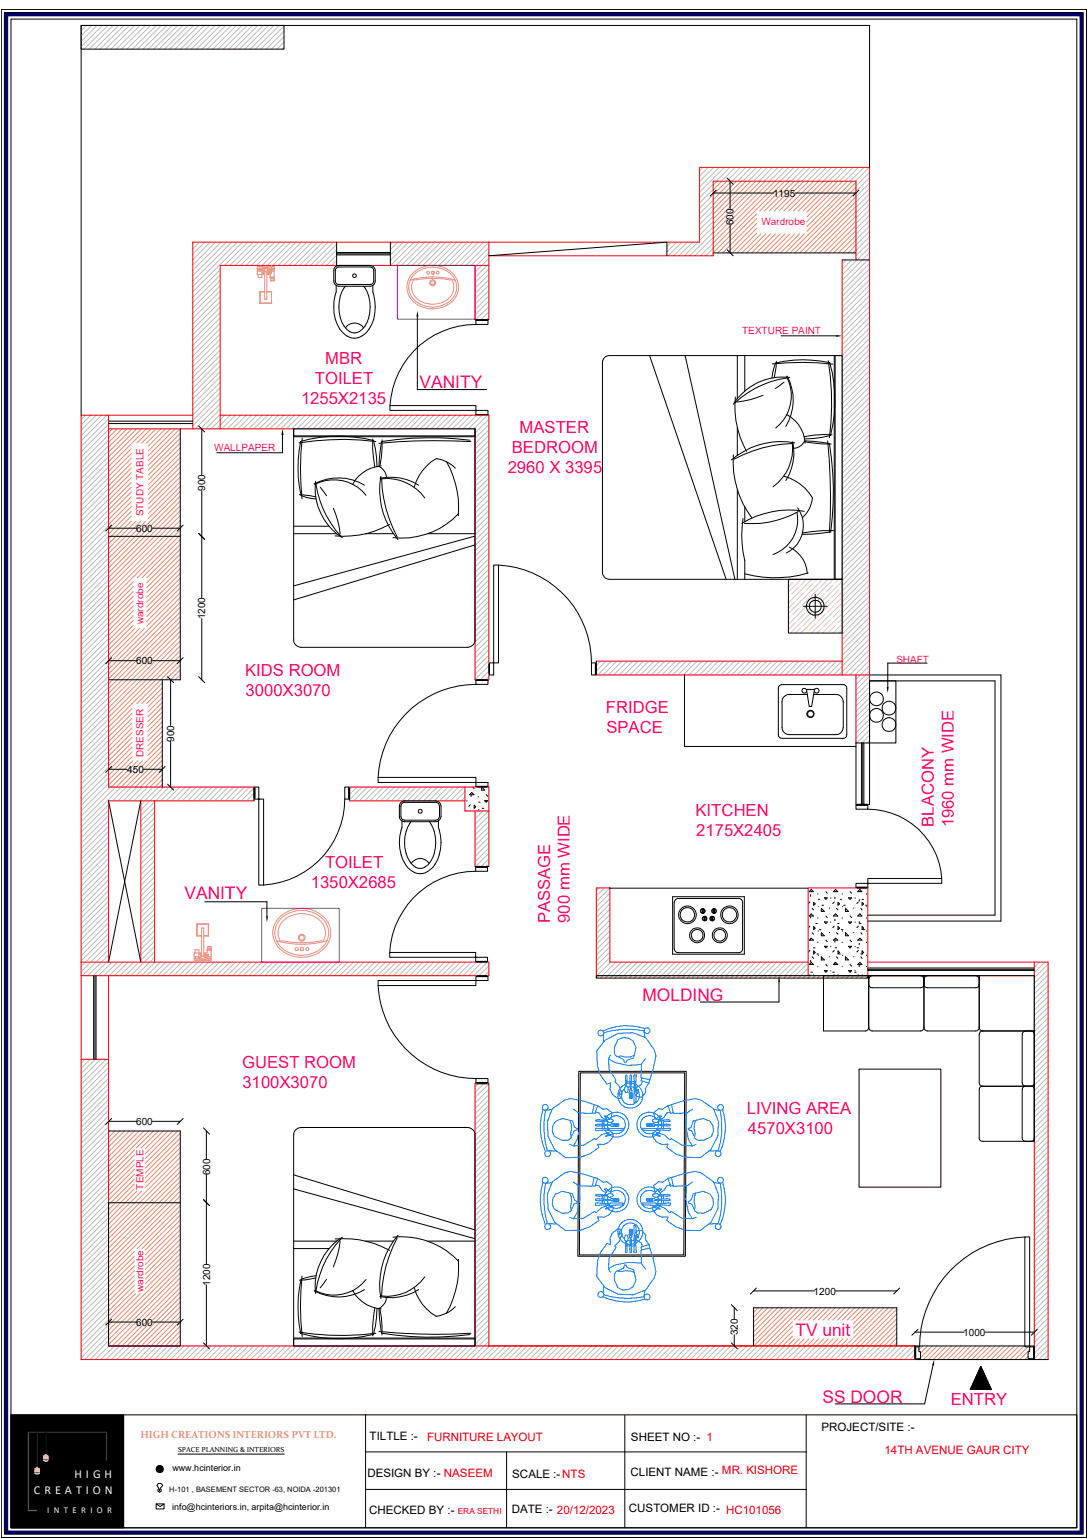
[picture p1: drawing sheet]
<svg xmlns="http://www.w3.org/2000/svg" width="210mm" height="297mm" viewBox="0 0 210 297" stroke-linecap="round" stroke-linejoin="round" font-family="sans-serif">
<defs><g id="words">
<g font-size="3.4" fill="#ff007f">
<text x="81" y="74.9">VANITY</text>
<text x="35.6" y="173.6">VANITY</text>
<text x="124" y="193.1">MOLDING</text>
<text x="153.5" y="257.8">TV unit</text>
<text x="158.8" y="270.7">SS DOOR</text>
</g>
<g font-size="3.2" fill="#ff007f">
<text x="62.8" y="70.2">MBR</text>
<text x="58.1" y="77.9">1255X2135</text>
<text x="60.8" y="74.1">TOILET</text>
<text x="100.3" y="83.6">MASTER</text>
<text x="98.8" y="87.5">BEDROOM</text>
<text x="98" y="91.3">2960 X 3395</text>
<text x="47.3" y="130.4">KIDS ROOM</text>
<text x="47.4" y="134.2">3000X3070</text>
<text x="116.9" y="137.6">FRIDGE</text>
<text x="117.1" y="141.4">SPACE</text>
<text x="134.3" y="157.5">KITCHEN</text>
<text x="134.4" y="161.3">2175X2405</text>
<text x="180.3" y="159.6" transform="rotate(-90 180.3 159.6)">BLACONY</text>
<text x="184.1" y="159.6" transform="rotate(-90 184.1 159.6)">1960 mm WIDE</text>
<text x="62.7" y="167.6">TOILET</text>
<text x="60" y="171.4">1350X2685</text>
<text x="106.2" y="178.2" transform="rotate(-90 106.2 178.2)">PASSAGE</text>
<text x="110" y="178.1" transform="rotate(-90 110 178.1)">900 mm WIDE</text>
<text x="46.7" y="206.2">GUEST ROOM</text>
<text x="46.8" y="210">3100X3070</text>
<text x="144.2" y="214.9">LIVING AREA</text>
<text x="144.4" y="218.8">4570X3100</text>
<text x="183.6" y="271.2">ENTRY</text>
</g>
<g font-size="2.3" fill="#f4f4f4">
<text x="14.4" y="285.2">H I G H</text>
<text x="6.6" y="288.2">C R E A T I O N</text>
</g>
<g font-size="2.2">
<text x="71.3" y="277.9">TILTLE :-</text>
<text x="121.8" y="278">SHEET NO :- 1</text>
<text x="158.6" y="276.1">PROJECT/SITE :-</text>
<text x="70.9" y="285">DESIGN BY :- NASEEM</text>
<text x="98.9" y="285.2">SCALE :-NTS</text>
<text x="121.7" y="284.9">CLIENT NAME :- MR. KISHORE</text>
<text x="71.2" y="292.1">CHECKED BY :-</text>
<text x="98.8" y="292">DATE :- 20/12/2023</text>
<text x="121.4" y="291.9">CUSTOMER ID :- HC101056</text>
</g>
<g font-size="2.2" fill="#f00">
<text x="82.4" y="278">FURNITURE LAYOUT</text>
<text x="170.7" y="280.6">14TH AVENUE GAUR CITY</text>
</g>
<text font-size="2" fill="#dda56e" x="27.1" y="277.5">HIGH CREATIONS INTERIORS PVT LTD.</text>
<g font-size="1.9">
<text x="149.2" y="37.9">1195</text>
<text x="141.6" y="43.5" transform="rotate(-90 141.6 43.5)">600</text>
<text x="39.6" y="94.7" transform="rotate(-90 39.6 94.7)">900</text>
<text x="26.3" y="102.6">600</text>
<text x="39.6" y="119.6" transform="rotate(-90 39.6 119.6)">1200</text>
<text x="26.3" y="128.2">600</text>
<text x="33.6" y="143.1" transform="rotate(-90 33.6 143.1)">900</text>
<text x="24.6" y="149.1">450</text>
<text x="26.3" y="217.1">600</text>
<text x="40.6" y="226.8" transform="rotate(-90 40.6 226.8)">600</text>
<text x="40.6" y="248.1" transform="rotate(-90 40.6 248.1)">1200</text>
<text x="157.1" y="249.9">1200</text>
<text x="26.3" y="255.9">600</text>
<text x="142.5" y="257.7" transform="rotate(-90 142.5 257.7)">320</text>
<text x="185.9" y="257.8">1000</text>
</g>
<g font-size="1.9" fill="#ff007f">
<text x="147" y="43.4">Wardrobe</text>
<text x="143.3" y="64.5">TEXTURE PAINT</text>
<text x="41.4" y="87.1">WALLPAPER</text>
<text x="27.7" y="99.7" transform="rotate(-90 27.7 99.7)">STUDY TABLE</text>
<text x="27.7" y="120.5" transform="rotate(-90 27.7 120.5)">wardrobe</text>
<text x="173" y="128">SHAFT</text>
<text x="27.7" y="146.1" transform="rotate(-90 27.7 146.1)">DRESSER</text>
<text x="27.7" y="229.6" transform="rotate(-90 27.7 229.6)">TEMPLE</text>
<text x="27.7" y="249.3" transform="rotate(-90 27.7 249.3)">wardrobe</text>
</g>
<g font-size="1.7">
<text x="33.3" y="283.8">www.hcinterior.in</text>
<text x="33.2" y="291.5">info@hcinteriors.in, arpita@hcinterior.in</text>
</g>
<text font-size="1.7" fill="#f4f4f4" x="9.1" y="292">I N T E R I O R</text>
<text font-size="1.6" fill="#f00" x="88.3" y="292.2">ERA SETHI</text>
<g font-size="1.4">
<text x="34.4" y="280.2">SPACE PLANNING &amp; INTERIORS</text>
<text x="32.7" y="287.9">H-101 , BASEMENT SECTOR -63, NOIDA -201301</text>
</g>
</g></defs>
<g fill="none" stroke="#bababa" stroke-width=".19">
<path d="M16.7 4.9l-1 1M17.7 4.9l-2 2M18.8 4.9l-3.1 3.1M19.8 4.9l-4.1 4.1M20.8 4.9l-4.6 4.6M21.8 4.9l-4.6 4.6M22.9 4.9l-4.6 4.6M23.9 4.9l-4.6 4.6M25 4.9l-4.6 4.6M26 4.9l-4.6 4.6M27 4.9l-4.6 4.6M28.1 4.9l-4.6 4.6"/>
<path d="M29.1 4.9l-4.6 4.6M30.1 4.9l-4.6 4.6M31.2 4.9l-4.7 4.6M32.2 4.9l-4.6 4.6M33.2 4.9l-4.6 4.6M34.3 4.9l-4.6 4.6M35.3 4.9l-4.6 4.6M36.3 4.9l-4.6 4.6M37.4 4.9l-4.6 4.6M38.4 4.9l-4.6 4.6M39.5 4.9l-4.7 4.6M40.5 4.9l-4.6 4.6"/>
<path d="M41.5 4.9l-4.6 4.6M42.5 4.9l-4.6 4.6M43.6 4.9l-4.6 4.6M44.6 4.9l-4.6 4.6M45.6 4.9l-4.5 4.6M46.7 4.9l-4.6 4.6M47.7 4.9l-4.6 4.6M48.8 4.9l-4.6 4.6M49.8 4.9l-4.6 4.6M50.8 4.9l-4.6 4.6M51.9 4.9l-4.7 4.6M52.9 4.9l-4.6 4.6"/>
<path d="M53.9 4.9l-4.6 4.6M54.8 5l-4.5 4.5M54.8 6.1l-3.4 3.4M54.8 7.1l-2.4 2.4M54.8 8.1l-1.3 1.4M54.8 9.1l-.3 .4M135.7 32.3l-.7 .7M136.7 32.3l-1.7 1.7M137.7 35.5l-2.7 2.7M137.7 36.5l-2.7 2.7M137.7 37.6l-2.7 2.6M137.7 38.6l-2.7 2.7"/>
<path d="M137.7 39.7l-2.7 2.6M137.8 32.3l-2.8 2.8M138.8 32.3l-3.8 3.8M139.8 32.3l-4.8 4.8M140.9 32.3l-2.7 2.7M141.9 32.3l-2.6 2.7M143 32.3l-2.7 2.7M144 32.3l-2.7 2.7M145 32.3l-2.6 2.7M146 32.3l-2.6 2.7M147.1 32.3l-2.7 2.7M148.1 32.3l-2.6 2.7"/>
<path d="M149.1 32.3l-2.6 2.7M150.2 32.3l-2.7 2.7M151.2 32.3l-2.7 2.7M152.3 32.3l-2.7 2.7M153.3 32.3l-2.7 2.7M154.3 32.3l-2.6 2.7M155.4 32.3l-2.7 2.7M156.4 32.3l-2.6 2.7M157.4 32.3l-2.6 2.7M158.5 32.3l-2.7 2.7M159.5 32.3l-2.7 2.7M160.5 32.3l-2.6 2.7"/>
<path d="M161.5 32.3l-2.6 2.7M162.6 32.3l-2.7 2.7M163.6 32.3l-2.6 2.7M164.7 32.3l-2.7 2.7M165.7 32.3l-2.6 2.7M166.8 32.3l-2.7 2.7M167.8 32.3l-2.7 2.7M167.9 33.3l-2.7 2.6M167.9 34.3l-2.7 2.7M167.9 35.3l-2.7 2.7M167.9 37.4l-2.7 2.6M167.9 36.4l-2.7 2.6"/>
<path d="M167.9 38.4l-2.7 2.7M167.9 39.5l-2.7 2.6M37.5 46.7l-.3 .3M38.5 46.7l-1.3 1.3M39.5 46.7l-2.3 2.4M40.6 46.7l-3.4 3.4M41.6 46.7l-4.4 4.4M42.5 52.1l-5.3 5.3M42.5 53.1l-5.3 5.3M42.5 55.2l-5.3 5.3M42.5 56.2l-5.3 5.3M42.5 57.2l-5.3 5.3"/>
<path d="M42.5 58.3l-5.3 5.2M42.5 54.1l-5.3 5.3M42.5 59.3l-5.3 5.3M42.7 46.7l-5.5 5.5M43.7 46.7l-6.5 6.5M44.7 46.7l-7.5 7.5M45.8 46.7l-8.6 8.6M46.8 46.7l-9.6 9.6M47.8 46.7l-4.5 4.5M48.9 46.7l-4.5 4.5M49.9 46.7l-4.5 4.5M50.9 46.7l-4.5 4.5"/>
<path d="M52 46.7l-4.5 4.5M53 46.7l-4.5 4.5M54.1 46.7l-4.6 4.5M55.1 46.7l-4.5 4.5M56.1 46.7l-4.5 4.5M57.1 46.7l-4.4 4.5M58.2 46.7l-4.5 4.5M59.2 46.7l-4.5 4.5M60.2 46.7l-4.4 4.5M61.3 46.7l-4.5 4.5M62.3 46.7l-4.5 4.5M63.4 46.7l-4.6 4.5"/>
<path d="M64.4 46.7l-4.5 4.5M65 47.2l-4.1 4M65 48.2l-3 3M65 49.2l-2 2M65 50.3l-.9 .9M75.8 46.7l-.4 .5M76.8 46.7l-1.4 1.5M77.9 46.7l-2.5 2.5M78.9 46.7l-3.5 3.5M79.9 46.7l-4.5 4.5M80.9 46.7l-4.4 4.5M82 46.7l-4.5 4.5"/>
<path d="M83 46.7l-4.5 4.5M84 46.7l-4.5 4.5M85.1 46.7l-4.5 4.5M86.1 46.7l-4.5 4.5M87.2 46.7l-4.5 4.5M88.2 46.7l-4.5 4.5M89.2 46.7l-4.5 4.5M90.3 46.7l-4.5 4.5M91.3 46.7l-4.5 4.5M92.3 46.7l-4.5 4.5M93.3 46.7l-4.4 4.5M94.4 47.8l-3.5 3.4"/>
<path d="M94.4 46.8l-4.5 4.4M94.4 49.9l-2.7 2.6M94.4 50.9l-2.7 2.7M94.4 48.8l-2.7 2.7M94.4 55l-2.7 2.7M94.4 58.1l-2.7 2.7M94.4 53l-2.7 2.6M94.4 51.9l-2.7 2.7M94.4 54l-2.7 2.6M94.4 56.1l-2.7 2.6M94.4 57.1l-2.7 2.7M94.4 59.2l-2.6 2.5"/>
<path d="M129.6 46.7l-.9 .8M130.6 46.7l-1.9 1.9M131.7 46.7l-2.7 2.7M132.7 46.7l-2.7 2.7M133.7 46.7l-2.6 2.7M134.7 46.7l-2.6 2.7M137.7 42.8l-2.7 2.6M137.7 40.7l-2.7 2.6M137.7 41.7l-2.7 2.7M137.7 43.8l-2.7 2.6M137.7 44.8l-4.6 4.6M137.7 45.8l-3.5 3.6"/>
<path d="M137.7 46.9l-2.5 2.5M137.7 49l-.4 .4M137.7 47.9l-1.5 1.5M163.4 50.2l-.8 .8M164.4 50.2l-1.8 1.8M167.9 40.5l-2.7 2.6M167.9 44.7l-2.7 2.6M167.9 41.5l-2.7 2.7M167.9 42.6l-2.7 2.6M167.9 43.6l-2.7 2.7M167.9 45.7l-2.7 2.6M167.9 46.7l-2.7 2.7"/>
<path d="M167.9 49.8l-5.3 5.3M167.9 47.8l-5.3 5.2M167.9 48.8l-5.3 5.3M167.9 50.8l-5.3 5.3M167.9 51.9l-5.3 5.3M167.9 52.9l-5.3 5.3M167.9 54l-5.3 5.3M167.9 55l-5.3 5.3M167.9 56l-5.3 5.3M167.9 57.1l-5.3 5.3M167.9 59.1l-5.3 5.3M167.9 58.1l-5.3 5.3"/>
<path d="M42.5 60.3l-5.3 5.3M42.5 62.4l-5.3 5.3M42.5 64.5l-5.3 5.3M42.5 65.5l-5.3 5.3M42.5 66.5l-5.3 5.3M42.5 67.6l-5.3 5.3M42.5 61.3l-5.3 5.4M42.5 63.4l-5.3 5.3M42.5 68.6l-5.3 5.3M42.5 69.6l-5.3 5.3M42.5 71.7l-5.3 5.3M42.5 70.7l-5.3 5.3"/>
<path d="M42.5 72.7l-5.3 5.4M42.5 73.8l-5.3 5.3M42.5 74.8l-5.3 5.3M42.5 75.9l-5.3 5.3M42.5 76.9l-5.3 5.3M42.5 77.9l-4.9 4.9M42.5 79l-3.8 3.8M42.5 80l-2.8 2.8M94.4 60.2l-1.5 1.5M94.4 61.3l-.5 .4M167.9 60.2l-5.3 5.2M167.9 64.3l-5.3 5.3"/>
<path d="M167.9 61.2l-5.3 5.3M167.9 62.2l-5.3 5.3M167.9 63.3l-5.3 5.3M167.9 66.4l-5.3 5.3M167.9 65.3l-5.3 5.4M167.9 67.4l-5.3 5.3M167.9 68.5l-5.3 5.2M167.9 69.5l-5.3 5.3M167.9 70.5l-5.3 5.3M167.9 73.6l-5.3 5.3M167.9 71.5l-5.3 5.3M167.9 72.6l-5.3 5.3"/>
<path d="M167.9 74.6l-5.3 5.4M167.9 75.7l-5.3 5.3M167.9 76.7l-5.3 5.3M167.9 77.8l-5.3 5.3M167.9 78.8l-5.3 5.3M167.9 79.8l-5.3 5.3M16.5 80.1l-.8 .9M17.5 80.1l-1.8 1.9M18.5 80.1l-2.8 2.9M19.6 80.1l-3.9 4M20.6 80.1l-4.9 5M21 80.9l-5.3 5.2"/>
<path d="M21 81.9l-5.3 5.3M21 82.9l-5.3 5.3M21 83.9l-5.3 5.3M21 85l-5.3 5.3M21 86l-5.3 5.3M21 87l-5.3 5.3M21 88.1l-5.3 5.3M21 89.1l-5.3 5.3M21 90.1l-5.3 5.4M21 91.2l-5.3 5.3M21 92.2l-5.3 5.3M21 93.3l-5.3 5.3"/>
<path d="M21 94.3l-5.3 5.3M21 95.3l-5.3 5.3M21 96.4l-5.3 5.2M21 97.4l-5.3 5.3M21 98.4l-5.3 5.3M21 99.4l-5.3 5.4M43.4 80.1l-2.7 2.7M44.4 80.1l-2.6 2.7M45.5 80.1l-2.7 2.7M46.5 80.1l-2.6 2.7M47.5 80.1l-2.6 2.7M48.6 80.1l-2.7 2.7"/>
<path d="M49.6 80.1l-2.7 2.7M50.6 80.1l-2.6 2.7M51.7 80.1l-2.7 2.7M52.7 80.1l-2.7 2.7M53.7 80.1l-2.6 2.7M54.8 80.1l-2.7 2.7M55.8 80.1l-2.6 2.7M56.9 80.1l-2.7 2.7M57.9 80.1l-2.7 2.7M58.9 80.1l-2.6 2.7M59.9 80.1l-2.6 2.7M61 80.1l-2.7 2.7"/>
<path d="M62 80.1l-2.6 2.7M63 80.1l-2.6 2.7M64.1 80.1l-2.7 2.7M65.1 80.1l-2.6 2.7M66.2 80.1l-2.7 2.7M67.2 80.1l-2.6 2.7M68.2 80.1l-2.6 2.7M69.3 80.1l-2.7 2.7M70.3 80.1l-2.7 2.7M71.3 80.1l-2.6 2.7M72.3 80.1l-2.6 2.7M73.4 80.1l-2.7 2.7"/>
<path d="M74.4 80.1l-2.6 2.7M75.5 80.1l-2.7 2.7M76.5 80.1l-2.6 2.7M77.6 80.1l-2.7 2.7M78.6 80.1l-2.7 2.7M79.6 80.1l-2.6 2.7M80.6 80.1l-2.6 2.7M81.7 80.1l-2.7 2.7M82.7 80.1l-2.6 2.7M83.7 80.1l-2.6 2.7M84.8 80.1l-2.7 2.7M85.8 80.1l-2.6 2.7"/>
<path d="M86.9 80.1l-2.7 2.7M87.9 80.1l-2.7 2.7M88.9 80.1l-2.6 2.7M90 80.1l-2.7 2.7M91 80.1l-2.7 2.7M92 80.1l-2.6 2.7M93 80.1l-2.6 2.7M94.1 80.1l-2.7 2.7M94.4 80.9l-2.7 2.7M94.4 83l-2.7 2.6M94.4 82l-2.7 2.6M94.4 84l-2.7 2.7"/>
<path d="M94.4 85l-2.7 2.7M94.4 86.1l-2.7 2.6M94.4 87.1l-2.7 2.6M94.4 88.1l-2.7 2.7M94.4 89.2l-2.7 2.6M94.4 90.2l-2.7 2.7M94.4 91.3l-2.7 2.6M94.4 92.3l-2.7 2.7M94.4 95.4l-2.7 2.6M94.4 99.5l-2.7 2.7M94.4 93.3l-2.7 2.7M94.4 94.4l-2.7 2.6"/>
<path d="M94.4 96.4l-2.7 2.7M94.4 97.5l-2.7 2.6M94.4 98.5l-2.7 2.6M167.9 81.9l-5.3 5.3M167.9 82.9l-5.3 5.3M167.9 80.9l-5.3 5.2M167.9 85l-5.3 5.3M167.9 83.9l-5.3 5.4M167.9 89.2l-5.3 5.2M167.9 86l-5.3 5.3M167.9 87.1l-5.3 5.3M167.9 88.1l-5.3 5.3"/>
<path d="M167.9 90.2l-5.3 5.3M167.9 91.2l-5.3 5.3M167.9 92.2l-5.3 5.3M167.9 93.3l-5.3 5.3M167.9 99.5l-5.3 5.3M167.9 97.4l-5.3 5.3M167.9 94.3l-5.3 5.3M167.9 96.4l-5.3 5.3M167.9 95.3l-5.3 5.3M167.9 98.5l-5.3 5.3M21 100.5l-5.3 5.3M21 101.5l-5.3 5.3"/>
<path d="M21 102.6l-5.3 5.3M21 103.6l-5.3 5.3M21 104.6l-5.3 5.3M21 105.7l-5.3 5.3M21 106.7l-5.3 5.3M21 107.7l-5.3 5.3M21 108.8l-5.3 5.3M21 109.8l-5.3 5.3M21 110.8l-5.3 5.3M21 111.9l-5.3 5.3M21 112.9l-5.3 5.3M21 114l-5.3 5.3"/>
<path d="M21 115l-5.3 5.3M21 116l-5.3 5.3M21 117.1l-5.3 5.2M21 118.1l-5.3 5.3M21 119.1l-5.3 5.3M94.4 101.6l-2.7 2.7M94.4 102.6l-2.7 2.7M94.4 100.6l-2.7 2.6M94.4 103.7l-2.7 2.6M94.4 104.7l-2.7 2.7M94.4 105.7l-2.7 2.7M94.4 106.8l-2.7 2.6"/>
<path d="M94.4 107.8l-2.7 2.6M94.4 108.8l-2.7 2.7M94.4 109.9l-2.7 2.6M94.4 110.9l-2.7 2.7M94.4 111.9l-2.7 2.7M94.4 114l-2.7 2.7M94.4 117.1l-2.7 2.7M94.4 113l-2.7 2.6M94.4 115.1l-2.7 2.6M94.4 116.1l-2.7 2.6M94.4 118.2l-2.7 2.6M94.4 119.2l-2.7 2.6"/>
<path d="M167.9 101.6l-5.3 5.2M167.9 100.5l-5.3 5.3M167.9 106.7l-5.3 5.3M167.9 103.6l-5.3 5.3M167.9 107.8l-5.3 5.3M167.9 108.8l-5.3 5.3M167.9 102.6l-5.3 5.3M167.9 104.6l-5.3 5.3M167.9 105.7l-5.3 5.3M167.9 109.8l-5.3 5.3M167.9 110.9l-5.3 5.3M167.9 111.9l-5.3 5.3"/>
<path d="M167.9 112.9l-5.3 5.3M167.9 114l-5.3 5.3M167.9 115l-5.3 5.3M167.9 116l-5.3 5.3M167.9 118.1l-5.3 5.3M167.9 117.1l-5.3 5.3M167.9 119.1l-5.3 5.4M21 120.1l-5.3 5.3M21 121.2l-5.3 5.3M21 122.2l-5.3 5.3M21 123.3l-5.3 5.3M21 124.3l-5.3 5.3"/>
<path d="M21 125.3l-5.3 5.3M21 126.4l-5.3 5.3M21 127.4l-5.3 5.3M21 128.4l-5.3 5.3M21 129.5l-5.3 5.2M21 130.5l-5.3 5.3M21 131.5l-5.3 5.3M21 132.6l-5.3 5.3M21 133.6l-5.3 5.3M21 134.6l-5.3 5.4M21 135.7l-5.3 5.3M21 136.7l-5.3 5.3"/>
<path d="M21 137.8l-5.3 5.2M21 138.8l-5.3 5.3M21 139.8l-5.3 5.3M94.4 120.2l-2.7 2.7M94.4 121.2l-2.7 2.7M94.4 122.3l-2.7 2.6M94.4 123.3l-2.7 2.7M94.4 124.4l-2.7 2.6M94.4 125.4l-2.7 2.7M94.4 126.4l-2.7 2.7M94.4 127.5l-2.7 2.6M94.4 128.5l-2.7 2.6"/>
<path d="M94.4 129.5l-1.7 1.7M94.4 130.6l-.6 .6M116 127.6l-.9 .8M117 127.6l-1.9 1.9M118 127.6l-2.6 2.7M119 127.6l-2.6 2.7M120.1 127.6l-2.7 2.7M121.1 127.6l-2.7 2.7M122.2 127.6l-2.7 2.7M123.2 127.6l-2.7 2.7M124.2 127.6l-2.6 2.7M125.3 127.6l-2.7 2.7"/>
<path d="M126.3 127.6l-2.6 2.7M127.3 127.6l-2.6 2.7M128.4 127.6l-2.7 2.7M129.4 127.6l-2.7 2.7M130.4 127.6l-2.6 2.7M131.4 127.6l-2.6 2.7M132.5 127.6l-2.7 2.7M133.5 127.6l-2.6 2.7M134.6 127.6l-2.7 2.7M135.6 127.6l-2.6 2.7M136.7 127.6l-2.7 2.7M137.7 127.6l-2.7 2.7"/>
<path d="M138.7 127.6l-2.6 2.7M139.7 127.6l-2.6 2.7M140.8 127.6l-2.7 2.7M141.8 127.6l-2.7 2.7M142.8 127.6l-2.6 2.7M143.9 127.6l-2.7 2.7M144.9 127.6l-2.6 2.7M146 127.6l-2.7 2.7M147 127.6l-2.7 2.7M148 127.6l-2.6 2.7M149.1 127.6l-2.7 2.7M150.1 127.6l-2.7 2.7"/>
<path d="M151.1 127.6l-2.6 2.7M152.1 127.6l-2.6 2.7M153.2 127.6l-2.7 2.7M154.2 127.6l-2.6 2.7M155.3 127.6l-2.7 2.7M156.3 127.6l-2.7 2.7M157.3 127.6l-2.6 2.7M158.4 127.6l-2.7 2.7M159.4 127.6l-2.6 2.7M160.4 127.6l-2.6 2.7M161.5 127.6l-2.7 2.7M162.5 127.6l-2.6 2.7"/>
<path d="M167.9 120.2l-5.3 5.3M167.9 121.2l-5.3 5.3M167.9 122.3l-5.3 5.3M167.9 123.3l-7 7M167.9 124.3l-6 6M167.9 125.3l-5 5M167.9 126.4l-3.9 3.9M167.9 127.4l-2.9 2.9M167.9 129.5l-2.7 2.6M167.9 128.4l-2.7 2.7M167.9 130.5l-2.7 2.7M167.9 131.6l-2.7 2.6"/>
<path d="M167.9 132.6l-2.7 2.7M167.9 133.6l-2.7 2.7M167.9 134.7l-2.7 2.6M167.9 136.7l-2.7 2.7M167.9 135.7l-2.7 2.6M167.9 137.8l-2.7 2.6M167.9 138.8l-2.7 2.6M167.9 139.8l-2.7 2.7M21 140.8l-5.3 5.3M21 141.9l-5.3 5.3M21 142.9l-5.3 5.3M21 143.9l-5.3 5.4"/>
<path d="M21 145l-5.3 5.3M21 146l-5.3 5.3M21 147.1l-5.3 5.3M21 148.1l-5.3 5.3M21 149.1l-5.3 5.3M21 150.2l-5.3 5.2M21 151.2l-5.3 5.3M21 155.3l-5.3 5.3M21 156.4l-5.3 5.3M21 157.4l-5.3 5.3M21 158.5l-5.3 5.2M21 159.5l-5.3 5.3"/>
<path d="M21.3 151.9l-5.6 5.6M22.3 151.9l-6.6 6.7M23.4 151.9l-7.7 7.7M24.4 151.9l-2.7 2.7M25.4 151.9l-2.6 2.7M26.5 151.9l-2.7 2.7M27.5 151.9l-2.7 2.7M28.5 151.9l-2.6 2.7M29.5 151.9l-2.6 2.7M29.8 154.7l-2.6 2.7M29.8 156.8l-2.6 2.7M29.8 158.9l-2.6 2.6"/>
<path d="M29.8 159.9l-2.6 2.7M29.8 157.9l-2.6 2.6M29.8 155.8l-2.6 2.6M30.6 151.9l-3.4 3.4M31.6 151.9l-4.4 4.4M32.6 151.9l-2.6 2.7M33.7 151.9l-2.7 2.7M34.7 151.9l-2.6 2.7M35.8 151.9l-2.7 2.7M36.8 151.9l-2.6 2.7M37.8 151.9l-2.6 2.7M38.9 151.9l-2.7 2.7"/>
<path d="M39.9 151.9l-2.6 2.7M40.9 151.9l-2.6 2.7M42 151.9l-2.7 2.7M43 151.9l-2.7 2.7M44 151.9l-2.6 2.7M45.1 151.9l-2.7 2.7M46.1 151.9l-2.6 2.7M47.2 151.9l-2.7 2.7M48.2 151.9l-2.6 2.7M49 152.1l-2.4 2.5M49 153.1l-1.4 1.5M49 154.2l-.4 .4"/>
<path d="M67.8 151.9l-.3 .4M68.9 151.9l-1.4 1.4M69.9 151.9l-2.4 2.4M71 151.9l-2.7 2.7M72 151.9l-2.7 2.7M73 151.9l-2.6 2.7M74 151.9l-2.6 2.7M75.1 151.9l-2.7 2.7M76.1 151.9l-2.7 2.7M77.1 151.9l-2.6 2.7M78.2 151.9l-2.7 2.7M79.2 151.9l-2.6 2.7"/>
<path d="M80.3 151.9l-2.7 2.7M81.3 151.9l-2.6 2.7M82.3 151.9l-2.6 2.7M83.4 151.9l-2.7 2.7M84.4 151.9l-2.7 2.7M85.4 151.9l-2.6 2.7M86.4 151.9l-2.6 2.7M87.5 151.9l-2.7 2.7M88.5 151.9l-2.6 2.7M89.6 151.9l-2.7 2.7M89.7 152.8l-1.7 1.8M89.7 153.8l-.7 .8"/>
<path d="M92.2 156.5l-.5 .5M93.2 156.5l-1.5 1.5M94.3 156.5l-2.6 2.6M94.4 158.5l-2.7 2.7M94.4 157.5l-2.7 2.6M94.4 159.6l-2.7 2.6M167.9 141.9l-1.5 1.5M167.9 140.9l-2.5 2.5M167.9 142.9l-.5 .5M21 160.5l-5.3 5.3M21 161.5l-5.3 5.3M21 162.6l-5.3 5.3"/>
<path d="M21 163.6l-5.3 5.3M21 164.6l-5.3 5.3M21 165.7l-5.3 5.3M21 166.7l-5.3 5.3M21 167.8l-5.3 5.3M21 168.8l-5.3 5.3M21 169.8l-5.3 5.3M21 170.9l-5.3 5.2M21 171.9l-5.3 5.3M21 172.9l-5.3 5.3M21 173.9l-5.3 5.3M21 175l-5.3 5.3"/>
<path d="M21 176l-5.3 5.3M21 177.1l-5.3 5.3M21 178.1l-5.3 5.3M21 179.1l-5.3 5.3M29.8 162l-2.6 2.6M29.8 164l-2.6 2.7M29.8 166.1l-2.6 2.7M29.8 168.2l-2.6 2.7M29.8 169.2l-2.6 2.7M29.8 167.2l-2.6 2.6M29.8 171.3l-2.6 2.6M29.8 173.4l-2.6 2.6"/>
<path d="M29.8 176.4l-2.6 2.7M29.8 175.4l-2.6 2.7M29.8 178.5l-2.6 2.7M29.8 161l-2.6 2.6M29.8 163l-2.6 2.7M29.8 165.1l-2.6 2.6M29.8 170.3l-2.6 2.6M29.8 172.3l-2.6 2.7M29.8 174.4l-2.6 2.6M29.8 177.5l-2.6 2.7M29.8 179.6l-2.6 2.6M94.4 160.6l-2.7 2.6"/>
<path d="M94.4 161.6l-2.7 2.7M94.4 162.6l-2.7 2.7M94.4 163.7l-2.7 2.6M94.4 164.7l-2.6 2.5M94.4 165.7l-1.5 1.5M94.4 166.8l-.5 .4M115.6 171.4l-.5 .5M116.7 171.4l-1.6 1.5M117.7 171.4l-2.6 2.6M117.7 172.4l-2.6 2.6M117.7 173.4l-2.6 2.7M117.7 174.4l-2.6 2.7"/>
<path d="M117.7 175.5l-2.6 2.6M117.7 176.5l-2.6 2.7M117.7 177.5l-2.6 2.7M117.7 178.6l-2.6 2.6M117.7 179.6l-2.6 2.6M21 180.2l-5.3 5.3M21 181.2l-5.3 5.3M21 182.2l-5.3 5.3M21 183.3l-5.1 5M21 184.3l-4.1 4M21 185.3l-3 3M21.7 185.7l-2.7 2.6"/>
<path d="M22.7 185.7l-2.6 2.6M23.7 185.7l-2.6 2.6M24.8 185.7l-2.7 2.6M25.8 185.7l-2.6 2.6M26.8 185.7l-2.6 2.6M29.8 180.6l-2.6 2.7M29.8 183.7l-4.6 4.6M29.8 184.7l-3.6 3.6M29.8 181.7l-2.6 2.6M29.8 182.7l-2.6 2.6M29.9 185.7l-2.6 2.6M31 185.7l-2.7 2.6"/>
<path d="M32 185.7l-2.6 2.6M33.1 185.7l-2.7 2.6M34.1 185.7l-2.7 2.6M35.1 185.7l-2.6 2.6M36.2 185.7l-2.7 2.6M37.2 185.7l-2.7 2.6M38.2 185.7l-2.6 2.6M39.2 185.7l-2.6 2.6M40.3 185.7l-2.7 2.6M41.3 185.7l-2.6 2.6M42.4 185.7l-2.7 2.6M43.4 185.7l-2.7 2.6"/>
<path d="M44.4 185.7l-2.6 2.6M45.5 185.7l-2.7 2.6M46.5 185.7l-2.6 2.6M47.5 185.7l-2.6 2.6M48.6 185.7l-2.7 2.6M49.6 185.7l-2.7 2.6M50.6 185.7l-2.6 2.6M51.7 185.7l-2.7 2.6M52.7 185.7l-2.7 2.6M53.7 185.7l-2.6 2.6M54.8 185.7l-2.7 2.6M55.8 185.7l-2.6 2.6"/>
<path d="M56.9 185.7l-2.7 2.6M57.9 185.7l-2.7 2.6M58.9 185.7l-2.6 2.6M59.9 185.7l-2.6 2.6M61 185.7l-2.7 2.6M62 185.7l-2.6 2.6M63 185.7l-2.6 2.6M64.1 185.7l-2.7 2.6M65.1 185.7l-2.6 2.6M66.2 185.7l-2.7 2.6M67.2 185.7l-2.6 2.6M68.2 185.7l-2.6 2.6"/>
<path d="M69.3 185.7l-2.7 2.6M70.3 185.7l-2.7 2.6M71.3 185.7l-2.6 2.6M72.3 185.7l-2.6 2.6M73.4 185.7l-2.7 2.6M74.4 185.7l-2.6 2.6M75.5 185.7l-2.7 2.6M76.5 185.7l-2.6 2.6M77.6 185.7l-2.7 2.6M78.6 185.7l-2.7 2.6M79.6 185.7l-2.6 2.6M80.6 185.7l-2.6 2.6"/>
<path d="M81.7 185.7l-2.7 2.6M82.7 185.7l-2.6 2.6M83.7 185.7l-2.6 2.6M84.8 185.7l-2.7 2.6M85.8 185.7l-2.7 2.6M86.9 185.7l-2.7 2.6M87.9 185.7l-2.7 2.6M88.9 185.7l-2.6 2.6M90 185.7l-2.7 2.6M91 185.7l-2.7 2.6M92 185.7l-2.6 2.6M93 185.7l-2.6 2.6"/>
<path d="M94.1 185.7l-2.7 2.6M94.4 186.4l-1.9 1.9M94.4 187.5l-.9 .8M117.7 180.6l-2.6 2.7M117.7 181.7l-2.6 2.6M117.7 182.7l-2.6 2.7M117.7 184.8l-2.6 2.6M117.7 183.7l-2.6 2.7M117.9 185.7l-2.7 2.6M118.9 185.7l-2.6 2.6M120 185.7l-2.7 2.6M121 185.7l-2.7 2.6"/>
<path d="M122 185.7l-2.6 2.6M123.1 185.7l-2.7 2.6M124.1 185.7l-2.6 2.6M125.1 185.7l-2.6 2.6M126.2 185.7l-2.7 2.6M127.2 185.7l-2.7 2.6M128.2 185.7l-2.6 2.6M129.3 185.7l-2.7 2.6M130.3 185.7l-2.7 2.6M131.3 185.7l-2.6 2.6M132.4 185.7l-2.7 2.6M133.4 185.7l-2.6 2.6"/>
<path d="M134.5 185.7l-2.7 2.6M135.5 185.7l-2.7 2.6M136.5 185.7l-2.6 2.6M137.5 185.7l-2.6 2.6M138.6 185.7l-2.7 2.6M139.6 185.7l-2.7 2.6M140.6 185.7l-2.6 2.6M141.7 185.7l-2.7 2.6M142.7 185.7l-2.6 2.6M143.8 185.7l-2.7 2.6M144.8 185.7l-2.6 2.6M145.8 185.7l-2.6 2.6"/>
<path d="M146.9 185.7l-2.7 2.6M147.9 185.7l-2.7 2.6M148.9 185.7l-2.6 2.6M149.9 185.7l-2.6 2.6M151 185.7l-2.7 2.6M152 185.7l-2.6 2.6M153.1 185.7l-2.7 2.6M154.1 185.7l-2.6 2.6M155.2 185.7l-2.7 2.6M156 185.8l-2.5 2.5M156 186.9l-1.4 1.4M156 187.9l-.4 .4"/>
<path d="M200.7 185.7l-1.1 1M201.7 185.7l-2.1 2M202.3 187.1l-2.7 2.7M202.3 194.4l-2.7 2.6M202.3 186.1l-2.7 2.6M202.3 188.2l-2.7 2.6M202.3 189.2l-2.7 2.7M202.3 190.2l-2.7 2.7M202.3 191.3l-2.7 2.6M202.3 192.3l-2.7 2.6M202.3 193.3l-2.7 2.7M202.3 195.4l-2.7 2.6"/>
<path d="M202.3 196.4l-2.7 2.7M202.3 198.5l-2.7 2.7M202.3 197.5l-2.7 2.6M202.3 199.6l-2.7 2.6M16.3 204.4l-.6 .7M17.4 204.4l-1.7 1.8M18.4 204.4l-2.7 2.8M19.4 204.4l-3.7 3.8M20.5 204.4l-4.8 4.9M21 205l-5.3 5.3M21 206l-5.3 5.3M21 207.1l-5.3 5.2"/>
<path d="M21 208.1l-5.3 5.3M21 209.1l-5.3 5.3M21 210.2l-5.3 5.3M21 211.2l-5.3 5.3M21 212.2l-5.3 5.4M21 213.3l-5.3 5.3M21 214.3l-5.3 5.3M21 215.3l-5.3 5.3M21 216.4l-5.3 5.3M21 217.4l-5.3 5.3M21 218.4l-5.3 5.3M21 219.5l-5.3 5.3"/>
<path d="M92.3 209.2l-.6 .6M93.3 209.2l-1.6 1.6M94.4 210.2l-2.7 2.7M94.4 215.4l-2.7 2.7M94.4 214.4l-2.7 2.6M94.4 217.5l-2.7 2.6M94.4 219.5l-2.7 2.7M94.4 209.2l-2.7 2.6M94.4 211.3l-2.7 2.6M94.4 212.3l-2.7 2.7M94.4 213.4l-2.7 2.6M94.4 216.5l-2.7 2.6"/>
<path d="M94.4 218.5l-2.7 2.6M202.3 201.6l-2.7 2.7M202.3 205.7l-2.7 2.7M202.3 200.6l-2.7 2.6M202.3 202.6l-2.7 2.7M202.3 203.7l-2.7 2.6M202.3 204.7l-2.7 2.6M202.3 206.8l-2.7 2.6M202.3 207.8l-2.7 2.7M202.3 213l-2.7 2.6M202.3 217.1l-2.7 2.7M202.3 208.8l-2.7 2.7"/>
<path d="M202.3 209.9l-2.7 2.7M202.3 210.9l-2.7 2.7M202.3 212l-2.7 2.6M202.3 214l-2.7 2.7M202.3 215.1l-2.7 2.6M202.3 216.1l-2.7 2.6M202.3 218.1l-2.7 2.7M202.3 219.2l-2.7 2.6M21 220.5l-5.3 5.3M21 221.5l-5.3 5.4M21 222.6l-5.3 5.3M21 223.6l-5.3 5.3"/>
<path d="M21 224.7l-5.3 5.3M21 225.7l-5.3 5.3M21 226.7l-5.3 5.3M21 227.8l-5.3 5.2M21 228.8l-5.3 5.3M21 229.8l-5.3 5.3M21 230.8l-5.3 5.4M21 231.9l-5.3 5.3M21 232.9l-5.3 5.3M21 234l-5.3 5.3M21 235l-5.3 5.3M21 236.1l-5.3 5.2"/>
<path d="M21 237.1l-5.3 5.3M21 238.1l-5.3 5.3M21 239.1l-5.3 5.3M94.4 224.7l-2.7 2.7M94.4 226.8l-2.7 2.6M94.4 231.9l-2.7 2.7M94.4 234l-2.7 2.7M94.4 236.1l-2.7 2.7M94.4 228.9l-2.7 2.6M94.4 220.6l-2.7 2.6M94.4 221.6l-2.7 2.7M94.4 222.7l-2.7 2.6"/>
<path d="M94.4 223.7l-2.7 2.7M94.4 225.8l-2.7 2.6M94.4 227.8l-2.7 2.7M94.4 229.9l-2.7 2.6M94.4 230.9l-2.7 2.7M94.4 233l-2.7 2.7M94.4 235.1l-2.7 2.6M94.4 237.2l-2.7 2.6M94.4 238.2l-2.7 2.6M94.4 239.2l-2.7 2.7M202.3 220.2l-2.7 2.7M202.3 224.4l-2.7 2.6"/>
<path d="M202.3 221.3l-2.7 2.6M202.3 222.3l-2.7 2.7M202.3 223.4l-2.7 2.6M202.3 225.4l-2.7 2.6M202.3 226.4l-2.7 2.7M202.3 227.5l-2.7 2.6M202.3 228.5l-2.7 2.6M202.3 229.5l-2.7 2.7M202.3 231.6l-2.7 2.7M202.3 233.7l-2.7 2.6M202.3 230.6l-2.7 2.6M202.3 232.7l-2.7 2.6"/>
<path d="M202.3 234.7l-2.7 2.7M202.3 235.8l-2.7 2.6M202.3 236.8l-2.7 2.6M202.3 237.8l-2.7 2.7M202.3 238.8l-2.7 2.7M202.3 239.9l-2.7 2.6M21 240.2l-5.3 5.3M21 241.2l-5.3 5.3M21 242.2l-5.3 5.3M21 243.3l-5.3 5.3M21 244.3l-5.3 5.3M21 245.4l-5.3 5.3"/>
<path d="M21 246.4l-5.3 5.3M21 247.4l-5.3 5.3M21 248.5l-5.3 5.2M21 249.5l-5.3 5.3M21 250.5l-5.3 5.3M21 251.5l-5.3 5.3M21 252.6l-5.3 5.3M21 253.6l-5.3 5.3M21 254.7l-5.3 5.3M21 255.7l-5.3 5.3M21 256.7l-5.3 5.3M21 257.8l-4.7 4.6"/>
<path d="M21 258.8l-3.6 3.6M21 259.8l-2.6 2.6M22.1 259.8l-2.7 2.6M23.1 259.8l-2.7 2.6M24.1 259.8l-2.6 2.6M25.2 259.8l-2.7 2.6M26.2 259.8l-2.6 2.6M27.3 259.8l-2.7 2.6M28.3 259.8l-2.6 2.6M29.3 259.8l-2.6 2.6M30.4 259.8l-2.7 2.6M31.4 259.8l-2.7 2.6"/>
<path d="M32.4 259.8l-2.6 2.6M33.4 259.8l-2.6 2.6M34.5 259.8l-2.7 2.6M35.5 259.8l-2.6 2.6M36.6 259.8l-2.7 2.6M37.6 259.8l-2.6 2.6M38.7 259.8l-2.7 2.6M39.7 259.8l-2.7 2.6M40.7 259.8l-2.6 2.6M41.7 259.8l-2.6 2.6M42.8 259.8l-2.7 2.6M43.8 259.8l-2.7 2.6"/>
<path d="M44.8 259.8l-2.6 2.6M45.9 259.8l-2.7 2.6M46.9 259.8l-2.7 2.6M48 259.8l-2.7 2.6M49 259.8l-2.7 2.6M50 259.8l-2.6 2.6M51.1 259.8l-2.7 2.6M52.1 259.8l-2.7 2.6M53.1 259.8l-2.6 2.6M54.1 259.8l-2.6 2.6M55.2 259.8l-2.7 2.6M56.2 259.8l-2.6 2.6"/>
<path d="M57.2 259.8l-2.6 2.6M58.3 259.8l-2.7 2.6M59.3 259.8l-2.6 2.6M60.4 259.8l-2.7 2.6M61.4 259.8l-2.6 2.6M62.4 259.8l-2.6 2.6M63.5 259.8l-2.7 2.6M64.5 259.8l-2.7 2.6M65.5 259.8l-2.6 2.6M66.5 259.8l-2.6 2.6M67.6 259.8l-2.7 2.6M68.6 259.8l-2.6 2.6"/>
<path d="M69.7 259.8l-2.7 2.6M70.7 259.8l-2.6 2.6M71.8 259.8l-2.7 2.6M72.8 259.8l-2.7 2.6M73.8 259.8l-2.6 2.6M74.8 259.8l-2.6 2.6M75.9 259.8l-2.7 2.6M76.9 259.8l-2.6 2.6M77.9 259.8l-2.6 2.6M79 259.8l-2.7 2.6M80 259.8l-2.6 2.6M81.1 259.8l-2.7 2.6"/>
<path d="M82.1 259.8l-2.7 2.6M83.1 259.8l-2.6 2.6M84.2 259.8l-2.7 2.6M85.2 259.8l-2.7 2.6M86.2 259.8l-2.6 2.6M87.2 259.8l-2.6 2.6M88.3 259.8l-2.7 2.6M89.3 259.8l-2.6 2.6M90.4 259.8l-2.7 2.6M91.4 259.8l-2.7 2.6M94.4 241.3l-2.7 2.6M94.4 243.3l-2.7 2.7"/>
<path d="M94.4 245.4l-2.7 2.7M94.4 250.6l-2.7 2.6M94.4 252.6l-2.7 2.7M94.4 254.7l-2.7 2.7M94.4 257.9l-4.6 4.5M94.4 258.9l-3.6 3.5M94.4 240.2l-2.7 2.7M94.4 242.3l-2.7 2.6M94.4 244.4l-2.7 2.6M94.4 246.5l-2.7 2.6M94.4 247.5l-2.7 2.6M94.4 248.5l-2.7 2.7"/>
<path d="M94.4 249.6l-2.7 2.6M94.4 251.6l-2.7 2.7M94.4 253.7l-2.7 2.6M94.4 255.8l-2.7 2.6M94.4 256.8l-2.7 2.7M94.5 259.8l-2.6 2.6M95.5 259.8l-2.6 2.6M96.6 259.8l-2.7 2.6M97.6 259.8l-2.6 2.6M98.6 259.8l-2.6 2.6M99.7 259.8l-2.7 2.6M100.7 259.8l-2.7 2.6"/>
<path d="M101.7 259.8l-2.6 2.6M102.8 259.8l-2.7 2.6M103.8 259.8l-2.6 2.6M104.9 259.8l-2.7 2.6M105.9 259.8l-2.6 2.6M106.9 259.8l-2.6 2.6M107.9 259.8l-2.6 2.6M109 259.8l-2.7 2.6M110 259.8l-2.6 2.6M111 259.8l-2.6 2.6M112.1 259.8l-2.7 2.6M113.1 259.8l-2.6 2.6"/>
<path d="M114.2 259.8l-2.7 2.6M115.2 259.8l-2.6 2.6M116.2 259.8l-2.6 2.6M117.3 259.8l-2.7 2.6M118.3 259.8l-2.6 2.6M119.3 259.8l-2.6 2.6M120.4 259.8l-2.7 2.6M121.4 259.8l-2.7 2.6M122.4 259.8l-2.6 2.6M123.5 259.8l-2.7 2.6M124.5 259.8l-2.6 2.6M125.6 259.8l-2.7 2.6"/>
<path d="M126.6 259.8l-2.7 2.6M127.6 259.8l-2.6 2.6M128.7 259.8l-2.7 2.6M129.7 259.8l-2.7 2.6M130.7 259.8l-2.6 2.6M131.7 259.8l-2.6 2.6M132.8 259.8l-2.7 2.6M133.8 259.8l-2.7 2.6M134.9 259.8l-2.7 2.6M135.9 259.8l-2.7 2.6M136.9 259.8l-2.6 2.6M138 259.8l-2.7 2.6"/>
<path d="M139 259.8l-2.6 2.6M140 259.8l-2.6 2.6M141.1 259.8l-2.7 2.6M142.1 259.8l-2.7 2.6M143.1 259.8l-2.6 2.6M144.1 259.8l-2.6 2.6M145.2 259.8l-2.7 2.6M146.2 259.8l-2.6 2.6M147.3 259.8l-2.7 2.6M148.3 259.8l-2.6 2.6M149.4 259.8l-2.7 2.6M150.4 259.8l-2.7 2.6"/>
<path d="M151.4 259.8l-2.6 2.6M152.4 259.8l-2.6 2.6M153.5 259.8l-2.7 2.6M154.5 259.8l-2.7 2.6M155.5 259.8l-2.6 2.6M156.6 259.8l-2.7 2.6M157.6 259.8l-2.6 2.6M158.7 259.8l-2.7 2.6M159.7 259.8l-2.6 2.6M160.7 259.8l-2.6 2.6M161.8 259.8l-2.7 2.6M162.8 259.8l-2.7 2.6"/>
<path d="M163.8 259.8l-2.6 2.6M164.8 259.8l-2.6 2.6M165.9 259.8l-2.7 2.6M166.9 259.8l-2.6 2.6M168 259.8l-2.7 2.6M169 259.8l-2.7 2.6M170.1 259.8l-2.7 2.6M171.1 259.8l-2.7 2.6M172.1 259.8l-2.6 2.6M173.1 259.8l-2.6 2.6M174.2 259.8l-2.7 2.6M175.2 259.8l-2.6 2.6"/>
<path d="M176.2 259.8l-2.6 2.6M202.3 240.9l-2.7 2.7M202.3 242l-2.7 2.6M202.3 243l-2.7 2.7M202.3 244l-2.7 2.7M202.3 245.1l-2.7 2.6M202.3 246.1l-2.7 2.7M202.3 247.1l-2.7 2.7M202.3 248.2l-2.7 2.6M202.3 249.2l-2.7 2.6M202.3 250.2l-2.7 2.7M202.3 251.3l-2.7 2.6"/>
<path d="M202.3 252.3l-2.7 2.7M202.3 253.3l-2.7 2.7M202.3 254.4l-2.7 2.6M202.3 255.4l-2.7 2.7M202.3 256.5l-2.7 2.6M202.3 257.5l-2.7 2.6M202.3 258.5l-2.7 2.7M202.3 259.5l-2.7 2.7M176.6 260.4l-2 2M176.6 261.5l-1 .9M202.3 260.6l-1.8 1.8M202.3 261.6l-.8 .8"/>
</g>
<g fill="none" stroke="#000" stroke-width=".19">
<path d="M15.7 4.9h39.1v4.6h-39.1zM137.7 37.3h11.7M138.3 36.7l-1.2 1.1M140.4 34.4l1.1 1.2M140.9 35v5.3M153.5 37.3h11.7M165.8 36.7l-1.2 1.1M167.9 32.3v-27.4h-152.2v75.2M64.9 55.1l-.4-.5-.1-2.4a.94 .94 0 0 1 1-1h6.1a1.01 1.01 0 0 1 .9 1v2.4l-.4 .5M64.9 55.1v1.2a7.8 7.8 0 0 0 1.6 8.2 3 3 0 0 0 4.7-1 8.5 8.5 0 0 0 .8-7.2v-1.2M64.9 55.1l.5 .1h6.1l.5-.1M64.9 51.7l.5-.2h6.1a.73 .73 0 0 1 .6 .7v2a.65 .65 0 0 1-.6 .7h-6.1a.65 .65 0 0 1-.7-.7v-2z"/>
<path d="M65 46.7v4.5M65 49h10.4M65 48.7h10.4M65 49.2h10.4M66.7 55.2a6.9 6.9 0 0 0 .2 8.3 1.93 1.93 0 0 0 3 0 6.9 6.9 0 0 0 .3-8.3M75.4 46.7v4.5M94.4 49.4l34.3-2.7v2.7M137.7 48.8h27.5M140.4 48.2l1.1 1.2M140.9 43.4v5.4M162.6 50.2h5.3M66.7 63.3a2.09 2.09 0 0 1 3.5 0"/>
<path d="M75.3 78.3h16.6v1.7h2.3v-.8h-18.9zM80.6 61.1v14.1h13.3M91.7 61.7h2.7M91.9 61.8h2.3v.8h-2.3zM91.9 62.6a16.6 16.6 0 0 0-16.6 15.7M92.1 61.7h1.8v.1h-1.8zM125.4 68.6l14.8 43.2M132.2 68.6l9.7 43.2M141.9 76.6a17.7 17.7 0 0 0 2.2 10.5M142.3 68.6v8.4M143.8 68.6v6.9M147.3 76.3a17.2 17.2 0 0 1-5 1.3"/>
<path d="M149 72.9l.1-.9 .6-1.9a23.4 23.4 0 0 1 10.4-.1 27.3 27.3 0 0 1 .2 14l-1.6 .4-3.4 .3M149.1 70.2a53.9 53.9 0 0 1 11.6 .1M149.9 69.7l-.1 1.1-.4 2.1M150.8 64.8h10.6M151.3 73.7l-1.6 1.3M151.8 72.7a7.9 7.9 0 0 1-2.1 9.9M151.9 72.9a18.6 18.6 0 0 0-10 4.8M151.9 72.6a9.7 9.7 0 0 1-.2 9.7M152.4 72.9a11.1 11.1 0 0 0-10.8 5.1M159.9 69.6a52.2 52.2 0 0 1 .2 14.9M161 68.6v43.2M161.2 68.6h1.4v43.2h-1.4z"/>
<path d="M162.6 68.6h-44.9a1.34 1.34 0 0 0-1.4 1.4v40.4a1.4 1.4 0 0 0 1.4 1.4h44.9M21 81.3h16.2M21 81.7h16.2M34.8 82.8v48.4h-13.8M38.4 82.2l1.1 1.2M38.9 82.8v8.8M38.9 94.7v20.6M54.5 83.9v3.5h-12.6M56.7 82.8h35v1.3h-35zM56.7 82.8v40.7a1.4 1.4 0 0 0 1.4 1.4h32.2a1.49 1.49 0 0 0 1.4-1.4v-40.7M56.7 84.3h35M57.8 95.5l3.2 .4"/>
<path d="M58.3 84.6a53.9 53.9 0 0 0 0 11.7M60.6 93.4a10 10 0 0 1 9.8 .2M60.7 93.5a7.9 7.9 0 0 1 10 2.1M60.9 92.9a11.3 11.3 0 0 0 5.2 10.9M61 93.5a19 19 0 0 0 4.8 10M61.8 94l1.2 1.7M64.3 98.1a16.5 16.5 0 0 1 1.4 4.9M72 84.7l-.1 1.8 .4 3.6M72.6 85.2a50.8 50.8 0 0 0-14.9 .3M72.8 90l-.3-3.3-.4-1.7a26.8 26.8 0 0 0-14.1 .2 25.1 25.1 0 0 0 .1 10.4l1 .4 1.9 .3M73.1 90a2.59 2.59 0 0 1 1.5 2.1M73.3 92.3a10.2 10.2 0 0 1 7.5 1.3"/>
<path d="M73.5 91.9a14.6 14.6 0 0 0 3.3 12.2M73.6 89.9a6.7 6.7 0 0 0-5.5 3.6M73.7 84.9l-.1 3.4-.3 1.7M82 96.1a9.1 9.1 0 0 0-8.3-3.7 25 25 0 0 0 3 11.2M86.2 89.1a18.3 18.3 0 0 1 2.3 10.4M87.9 90.3a6.3 6.3 0 0 0-3.7-1.8 9.1 9.1 0 0 0-4.2 5.5M88.5 99.1a14.9 14.9 0 0 1-12.6 4.7M90.7 85a61.7 61.7 0 0 0-17 .2l-.5 4.8M90.9 85.2a124 124 0 0 0-17.7 .4M92.1 80h1.8v.1h-1.8zM141.6 87.8a18.1 18.1 0 0 0 3.5 12.1M141.7 88.6a25 25 0 0 1 11.2-3 8.9 8.9 0 0 1-3.7 8.3"/>
<path d="M142.3 82.5v5.4M142.3 94.5v17.3M143.8 97.8v2.9M151.3 91.9a9.2 9.2 0 0 1 5.5 4.2 6 6 0 0 1-1.8 3.7M151.8 80a6.5 6.5 0 0 1 3.6 5.5M153 85.3a10.2 10.2 0 0 1-1.3 7.5M153.4 85.5a14.7 14.7 0 0 0-12.2 3.3M153.8 98.9a7.1 7.1 0 0 1-4.6 8.1M154 98a5.9 5.9 0 0 1-2.2 8.7M154.1 98.7a18.5 18.5 0 0 1-10.4 2.3M155.2 98.7a17.8 17.8 0 0 0-12 2.3M155.4 85.1l4.7 .5a57.6 57.6 0 0 1 .3 17.1l-3.7 .4h-1.8"/>
<path d="M155.4 85.3l3.3 .4h1.7M155.4 85a2.58 2.58 0 0 1-2.2 1.5M159.8 85.1a114 114 0 0 1 .3 17.7M160.6 83.9l-3.6 .1-1.8 .3M21 103.5h13.8M21 101.9h5.3M21.5 101.3l-1.1 1.2M29.4 101.9h5.4M35.3 101.3l-1.1 1.2M38.4 103l1.1 1.1M38.9 119.4v11.8M56.7 101.6h6.8"/>
<path d="M56.7 103h8.3M70.5 103h5.5M75.2 101.2a17.7 17.7 0 0 1-10.5 2.2M82.5 103h9.2M91.7 103.5l-35 9.6M91.7 105.2l-35 10.6M95.3 109.1h.9v18.8h-.9zM96.2 109.1a18.9 18.9 0 0 1 18 18.8M143.4 100.1a20.4 20.4 0 0 0 .4 8.1v3.6M152.2 111.8h10.4v10.4h-10.4zM152.4 105.6a6 6 0 0 1 3.4 5.1M155.1 117h4.6"/>
<path d="M156 110.6a22.8 22.8 0 0 1-12.2 .1M157.4 114.7v4.6M160.9 102.4h-2l-4 .5M21 127.5h5.3M21.5 126.9l-1.1 1.2M29.4 127.5h5.4M31.3 131.2v20.7M32.3 130.6l1.2 1.1M32.9 131.2v8.8M35.3 126.9l-1.1 1.2M38.4 130.6l1.1 1.1M91.7 131.2h2.7"/>
<path d="M91.9 132.1a18.9 18.9 0 0 0-18.9 17.9M91.9 131.3h2.3v.8h-2.3zM92.1 131.2h1.8v.1h-1.8zM94.4 128.2h.1v1.8h-.1zM94.5 127.9h.8v2.4h-.8zM114.2 127.9h.7v2.4h-.7zM114.9 128.2h.2v1.8h-.2zM115.1 127.6v2.7M132.1 130.3v13.8h33.1M150.5 132.3l.5-.2h11.8a.66 .66 0 0 1 .6 .7v9a.66 .66 0 0 1-.6 .7h-11.8a.72 .72 0 0 1-.8-.7v-9zM155.7 133.5l.5 2.9h.5l.4-2.9M155.7 133.1h1.4"/>
<path d="M155.9 134h-3.5a1.4 1.4 0 0 0-1.4 1.4v5a1.34 1.34 0 0 0 1.4 1.4h8.9a1.4 1.4 0 0 0 1.5-1.4v-5a1.42 1.42 0 0 0-1.5-1.4h-4.2M167.9 131.4h5v12h-5zM167.9 130.3h25.3v47.5h-25.7M167.9 131.4h24.2v45.2h-24.6M178.9 128h-7.5v4.6M21 154.6l6.2 31.1M21 148.5h3.6M21.5 147.9l-1.1 1.2M27.2 154.6l-6.2 31.1M27.7 148.5h3.6M31.9 147.9l-1.2 1.2M32.3 151.3l1.2 1.2"/>
<path d="M32.9 143.1v8.8M49 152.1h.2v1.9h-.2zM49 151.9v2.7M49.2 151.9v2.3h1.7v16.6h-.9v-18.9zM66.5 151.9h.8v2.3h-.8zM66.5 154.2a16.6 16.6 0 0 1-15.6 16.6M67.3 152.1h.2v1.9h-.2zM67.5 151.9v2.7M73 150h18.9v1h-18.9zM77.6 158.4l-.5-.5v-2.3a1.01 1.01 0 0 1 1-1h6a1.01 1.01 0 0 1 1 1v2l-.2 .6-.3 .2M77.6 158.4v1.3a7.9 7.9 0 0 0 1.5 8.1 2.98 2.98 0 0 0 4.5-.4 8.2 8.2 0 0 0 1-7.7v-1.3M77.6 155.1l.5-.2h6a.72 .72 0 0 1 .7 .7v2a.72 .72 0 0 1-.7 .7h-6a.72 .72 0 0 1-.7-.7v-2z"/>
<path d="M77.6 158.4l.5 .2h6l.5-.2M79.3 158.6a7 7 0 0 0 .3 8.3 2.09 2.09 0 0 0 3.5-.6 7.2 7.2 0 0 0-.2-7.7M89.9 156.5h.1M90.1 154.5v.1M90.6 153.4l.5-.4 .4 .4zM90.8 155.3l-.3 .3M90.9 153.5v.3M91.2 151.9l.3 .3M91.5 155.4l.3 .3-.3 .3zM91.9 151h2.3v.8h-2.3zM92.1 151.8h1.8v.1h-1.8zM92.3 153.7v.1"/>
<path d="M92.4 154.8h.3M92.4 156.2v.1M93 151.9v.6h.6l-.6-.6M93.1 156h.3M93.6 154.5h.5l-.2 .3zM93.9 153.4l.2 .3M165.2 155.4h2.3v.8h-2.3zM165.2 143.4h2.7v11.8h-2.7zM165.4 155.2h1.9v.2h-1.9zM166.3 143.4v11.8M166.5 143.4v11.8M166.8 143.4v11.8"/>
<path d="M167.5 156.2a14.3 14.3 0 0 1 14.3 13.3M39.5 174h12v2.8M79.3 166.6a2.1 2.1 0 0 1 3.5 0M91.7 167.2h2.7M91.8 168.1a16.6 16.6 0 0 0-16.6 15.7M91.8 167.4h2.3v.7h-2.3zM92 167.2h1.9v.2h-1.9zM117.6 171.4h38.3M129.8 173.1h13.9v11h-13.9zM130.4 173.6l.5-.2h11.7a.73 .73 0 0 1 .7 .8v8.9a.73 .73 0 0 1-.7 .8h-11.7a.79 .79 0 0 1-.8-.8v-8.9zM135.7 175.4v.8M135.8 175.4h-.2v.8h.2"/>
<path d="M135.9 176.9v.8M136 177.7h.1M136.1 176.9l-.1 .7v-.7h.1M136.1 176.9v.8M137.4 177.6h.1M137.4 176.9h.2M137.4 177.7h.1M137.4 176.9v.8M137.5 176.9l.1 .8M137.9 175.4v.8M138 175.4h-.2v.8h.2M156.3 174.1l-.3 .3"/>
<path d="M156.3 178.7l-.3 .3M156.5 172.7v.3M156.5 176.9v.3M156.6 171.7l.4 .4h-.8zM156.6 176.4l.4 .4h-.8zM156.8 175.3l.3 .3M157.1 178.8l.3 .3-.3 .3zM157.4 174.4l-.3-.2v.5l.3-.2M157.5 178.2h.3M157.9 172.5v.1M157.9 177.1v.1M157.9 173.6h.3"/>
<path d="M157.9 175h.1M157.9 179.6v.1M158.2 179.4h.3M158.5 175.3l.6 .6h-.6zM158.7 174.7h.3M159.1 173.3h.6l-.3 .3zM159.1 177.9h.6l-.3 .3zM159.4 176.8l.3 .3M159.4 172.1l.3 .3M160.1 175.2v.1M160.1 179.9v.1M160.4 173.3v.1"/>
<path d="M160.4 177.9v.1M161 174.1l-.3 .3M161 178.7l-.3 .3M161.2 173.1v.3M161.2 177.4v.3M161.3 176.4l.4 .4h-.8zM161.3 171.7l.4 .4h-.8zM161.5 175.3l.3 .3M161.7 178.2h.3M161.8 178.8l.3 .3-.3 .3zM162.1 174.4l-.3-.2v.5l.3-.2M162.2 173.6h.2"/>
<path d="M162.4 179.4h.3M162.6 172.5v.1M162.6 177.1v.1M162.6 175h.1M162.6 179.6v.1M162.9 174.7h.3M163.2 175.3l.6 .6h-.6zM163.8 173.3h.6l-.3 .3zM163.8 177.9h.6l-.3 .3zM164.1 176.8l.3 .3M164.1 172.1l.3 .3M164.8 175.2v.1"/>
<path d="M164.8 179.9v.1M165.1 173.3v.1M165.1 177.9v.1M165.2 170.5v.7h2.3v-1.7h14.3v1zM165.4 171.2h1.9v.2h-1.9zM165.6 176.8l.4-.4 .4 .4zM165.7 174.1l-.3 .3M165.7 178.7l-.3 .3M165.9 173.6v.3M165.9 177.8v.3M165.9 178.2h.3M166 171.7l.4 .4h-.8z"/>
<path d="M166.2 175.3l.2 .3M166.4 173.6h.3M166.4 178.8l.3 .3-.3 .3zM166.6 179.4h.3M166.7 174.4l-.3-.2v.5l.3-.2M167.1 174.7h.3M167.3 172.5v.1M167.3 177.1v.1M167.3 175h.1M167.3 179.6v.1M18.1 188.3v16.1M18.3 188.3v16.1"/>
<path d="M18.5 188.3v16.1M73 189.2h18.9v1h-18.9zM73 190.2a18.9 18.9 0 0 0 18.9 18M75.2 183.8h16.6v1.7h2.3v-.8h-18.9zM91.9 188.5h2.3v.7h-2.3zM92 185.5h1.9v.2h-1.9zM92.1 188.3h1.8v.2h-1.8zM115.1 188.3h52.4v.5h-52.4zM150.4 189.5v3.9h-15.2M156.3 183.4l-.3 .3M156.3 188.1l-.2 .2M156.5 181.1v.3"/>
<path d="M156.5 185.3v.3M156.5 187.6h.3M156.6 181.1l.4 .3h-.8zM156.6 185.7l.4 .4h-.8zM156.8 184.7l.3 .3M156.8 180l.3 .3M157 182.9h.3M157.1 183.5l.3 .3-.3 .3zM157.1 188.3v-.1l.1 .1M157.7 184.1h.3M157.9 181.8v.1M157.9 186.5v.1"/>
<path d="M157.9 184.3v.1M158.5 180l.6 .6h-.6zM158.5 184.7l.6 .6h-.6zM159.1 182.6h.6l-.3 .3zM159.1 187.3h.6l-.3 .3zM159.4 186.1l.3 .3M159.4 181.4l.3 .3M160.1 184.6v.1M160.4 182.6v.1M160.4 187.3v.1M160.7 187.6h.3M160.9 181.4l.4-.3 .4 .3z"/>
<path d="M161 183.4l-.3 .3M161 188.1l-.2 .2M161.2 181.6v.3M161.2 185.8v.3M161.2 182.9h.3M161.3 185.7l.4 .4h-.8zM161.5 184.7l.3 .3M161.5 180l.3 .3M161.8 183.5l.3 .3-.3 .3zM161.8 188.3v-.1l.1 .1M161.9 184.1h.3M162.6 181.8v.1"/>
<path d="M162.6 186.5v.1M162.6 184.3v.1M163.2 180l.6 .6h-.6zM163.2 184.7l.6 .6h-.6zM163.8 182.6h.6l-.3 .3zM163.8 187.3h.6l-.3 .3zM164.1 186.1l.3 .3M164.1 181.4l.3 .3M164.8 184.6v.1M165 187.6h.3M165.1 182.6v.1M165.1 187.3v.1"/>
<path d="M165.4 182.9h.3M165.6 181.4l.4-.3 .4 .3zM165.7 183.4l-.3 .3M165.7 188.1l-.2 .2M165.9 182v.3M165.9 186.3v.3M166 185.7l.4 .4h-.8zM166.2 184.1h.2M166.2 184.7l.2 .3M166.2 180l.2 .3M166.4 183.5l.3 .3-.3 .3zM166.4 188.3v-.1l.2 .1"/>
<path d="M167.3 181.8v.1M167.3 186.5v.1M167.3 184.3v.1M167.5 187.1h32.1M167.5 186.8h32.1M167.5 187.3h32.1M167.7 198.3a.65 .65 0 0 1-.7 .7h-8v-10.7h40.6v32h-9.9a.59 .59 0 0 1-.7-.7v-9.3a.59 .59 0 0 1 .7-.7M167.7 198.3a.73 .73 0 0 0 .7 .7h9.3a.73 .73 0 0 0 .7-.7M167.7 190a.65 .65 0 0 0 .7 .6h9.3a.65 .65 0 0 0 .7-.6 .65 .65 0 0 0 .6 .6h9.3a.65 .65 0 0 0 .7-.6M167.7 188.3v10M168.4 188.3a.73 .73 0 0 0-.7 .7M177.7 188.3a.73 .73 0 0 1 .7 .7 .73 .73 0 0 1 .6-.7"/>
<path d="M178.4 198.3a.73 .73 0 0 0 .6 .7h9.3a.73 .73 0 0 0 .7-.7M178.4 188.3v10M188.3 188.3a.73 .73 0 0 1 .7 .7M189 198.3a.65 .65 0 0 0 .7 .7M189 188.3v10M189.7 199a.65 .65 0 0 0-.7 .6v9.4a.65 .65 0 0 0 .7 .6M189.7 199h9.9M198 199a.73 .73 0 0 0-.7 .6v9.4a.73 .73 0 0 0 .7 .6 .65 .65 0 0 0-.7 .7v9.3a.65 .65 0 0 0 .7 .7M199 199a.65 .65 0 0 1 .6 .6M21 218.3h13.8v13.8M21 216.4h5.3M21.5 215.9l-1.1 1.1"/>
<path d="M29.4 216.4h5.4M35.3 215.9l-1.1 1.1M39.3 217.7l1.1 1.2M39.8 218.3v5.3M91.7 209.2h2.7M91.9 208.2h2.3v.7h-2.3zM92.1 208.9h1.8v.1h-1.8zM111.7 206.8h20.8l-.2 35.6h-20.8zM112 207.1h20.2l-.2 35.1h-20.2zM165.8 206.3h15.8v22.8h-15.8zM189.7 209.6h9.9M199.6 209a.65 .65 0 0 1-.6 .6 .59 .59 0 0 1 .6 .7"/>
<path d="M199.6 219.6a.59 .59 0 0 1-.6 .7M21 232.1h13.8v27.7h-13.8zM39.3 231.5l1.1 1.2M39.8 226.7v17.2M56.7 239.5h8.3M56.7 229.4l35 9.7M56.7 226.7l35 10.7M64.7 239.1a18.2 18.2 0 0 1 10.5 2.2M65.7 239.5a17.2 17.2 0 0 1-1.4 5M65.8 239.1a18.4 18.4 0 0 0-4.8 9.9M66.1 238.8a11.3 11.3 0 0 0-5.2 10.8M70.5 239.5h5.5"/>
<path d="M75.9 238.8a15.2 15.2 0 0 1 12.6 4.6M76.7 238.9a25 25 0 0 0-3 11.2 8.9 8.9 0 0 0 8.3-3.7M76.8 238.4a14.6 14.6 0 0 0-3.3 12.2M82.5 239.5h9.2M197.8 238.7h1v22.2h-.3v1.3h1v-2.3h-1.7zM197.8 238.7a21.2 21.2 0 0 0-20.3 21.2M21 255.1h5.3M21.5 254.6l-1.1 1.1M29.4 255.1h5.4M35.3 254.6l-1.1 1.1M39.3 259.2l1.1 1.1M39.8 247.9v11.9"/>
<path d="M56.7 258.4h35v1.4h-35zM56.7 259.8v-40.8a1.4 1.4 0 0 1 1.4-1.4h32.2a1.49 1.49 0 0 1 1.4 1.4v40.8M56.7 241h6.8M56.7 258.2h35M57.7 257.1a52.4 52.4 0 0 0 14.9 .2M58.3 246.3a53.9 53.9 0 0 0 0 11.6M61 246.6l-2.2 .4-1 .1M61 246.2l-1 .1-1.9 .6a25.1 25.1 0 0 0-.1 10.4 27.3 27.3 0 0 0 14.1 .2l.4-1.6 .3-3.4M63 246.9l-1.2 1.6M68.1 249a6.9 6.9 0 0 0 5.5 3.6M70.4 248.9a9.7 9.7 0 0 1-9.8 .2M70.7 246.9a7.9 7.9 0 0 1-10 2.1"/>
<path d="M72.3 252.4l-.4 3.6 .1 1.8M73.2 252.6l.5 4.7a57.6 57.6 0 0 0 17 .3M73.2 257a114.8 114.8 0 0 0 17.7 .3M73.3 252.6l.3 1.7 .1 3.3M74.6 250.4a2.51 2.51 0 0 1-1.5 2.2M80 248.5a9 9 0 0 0 4.2 5.5 6.7 6.7 0 0 0 3.7-1.8M80.8 248.9a10.2 10.2 0 0 1-7.5 1.3M88.5 243a18 18 0 0 1-2.3 10.4M141.2 251.8l1.1 1.1M141.2 259.2l1.1 1.1M141.7 252.4v2.1M141.7 257.6v2.2"/>
<path d="M145.5 259.8v-7.4h27.6v7.4M145.5 249.1h11.7M146 248.6l-1.1 1.1M161.3 249.1h11.8M173.7 248.6l-1.2 1.1M176.6 259.8h23v2.6h-23zM176.6 259.8v2.6M176.6 257.1h9.5M176.7 259.9h.7v1h.3v1.3h-1zM177.2 256.5l-1.2 1.2M190.2 257.1h9.4M200.2 256.5l-1.1 1.2"/>
<path d="M2.1 273h21.8v21.9h-21.8zM176.6 260.1h.1v1.9h-.1zM180.1 263.5l-1.6 7.4h-17.3M189.3 263.7l2 4.4h-4zM189.4 263.7l-.1 .1M189.4 263.8l-.2 .1M189.4 263.9l-.3 .3M189.4 263.9l-.4 .4M189.5 264l-.6 .5M189.5 264.1l-.7 .6M189.5 264.2l-.7 .7M189.6 264.2l-.9 .9"/>
<path d="M189.6 264.3l-1 1M189.6 264.4l-1.1 1.1M189.7 264.4l-1.3 1.3M189.7 264.5l-1.4 1.4M189.7 264.6l-1.4 1.4M189.8 264.6l-1.6 1.6M189.8 264.7l-1.7 1.7M189.8 268.1l1-1-.9 1M189.8 264.8l-1.8 1.8M189.9 264.9l-2 1.9M189.9 264.9l-2.1 2.1M189.9 265l-2.2 2.2"/>
<path d="M189.9 265.1l-2.2 2.3M190 265.1l-2.4 2.4M190 265.2l-2.5 2.6M190 265.3l-2.6 2.6M190.1 265.3l-2.8 2.8M190.1 265.4l-2.7 2.7M190.2 265.5l-2.7 2.6M190.2 265.6l-2.6 2.5M190.2 265.6l-2.5 2.5M190.2 265.7l-2.4 2.4M190.3 265.8l-2.4 2.3M190.3 265.9l-2.3 2.2"/>
<path d="M190.3 265.9l-2.2 2.2M190.4 266l-2.2 2.1M190.4 266.1l-2.1 2M190.5 266.1l-2.1 2M190.5 266.2l-2 1.9M190.5 266.3l-1.9 1.8M190.5 266.4l-1.8 1.7M190.6 266.4l-1.8 1.7M190.6 266.5l-1.7 1.6M190.6 266.6l-1.5 1.5M190.7 266.7l-1.6 1.4M190.7 266.7l-1.4 1.4"/>
<path d="M190.7 266.8l-1.3 1.3M190.8 266.9l-1.4 1.2M190.8 266.9l-1.2 1.2M190.8 267l-1.1 1.1M190.9 267.2l-.9 .9M191 267.3l-.9 .8M191 267.3l-.8 .8M191 267.4l-.7 .7M191.1 267.5l-.7 .6M191.1 267.5l-.6 .6M191.1 267.6l-.5 .5M191.1 267.7l-.4 .4"/>
<path d="M191.2 267.8l-.4 .3M191.2 267.8l-.3 .3M191.3 267.9l-.3 .2M191.3 268l-.2 .1M191.3 268.1h-.1M199.5 260.1h.1v1.9h-.1zM199.6 262.4h2.7"/>
<circle cx="68.4" cy="53.2" r=".35"/>
<circle cx="157.4" cy="117" r="1.73"/>
<circle cx="157.4" cy="117" r="1.15"/>
<circle cx="155.3" cy="133.3" r=".47"/>
<circle cx="156.4" cy="137.8" r=".71"/>
<circle cx="156.5" cy="137.8" r=".59"/>
<circle cx="157.6" cy="133.3" r=".47"/>
<circle cx="169.2" cy="138.1" r="1.34"/>
<circle cx="169.2" cy="134.9" r="1.32"/>
<circle cx="171.6" cy="139.8" r="1.34"/>
<circle cx="171.6" cy="136.7" r="1.34"/>
<circle cx="81.1" cy="156.6" r=".38"/>
<circle cx="132.7" cy="176.6" r="1.71"/>
<circle cx="132.7" cy="176.6" r="1.41"/>
<circle cx="135.6" cy="175.8" r=".39"/>
<circle cx="135.7" cy="175.8" r=".46"/>
<circle cx="136" cy="177.3" r=".46"/>
<circle cx="136" cy="177.3" r=".39"/>
<circle cx="137.5" cy="177.3" r=".39"/>
<circle cx="137.5" cy="177.3" r=".45"/>
<circle cx="137.8" cy="175.8" r=".46"/>
<circle cx="137.8" cy="175.8" r=".39"/>
<circle cx="140.8" cy="176.6" r="1.4"/>
<circle cx="140.8" cy="176.6" r="1.71"/>
<circle cx="134.5" cy="180.5" r="1.45"/>
<circle cx="134.6" cy="180.5" r="1.15"/>
<circle cx="138.9" cy="180.5" r="1.44"/>
<circle cx="138.9" cy="180.5" r="1.15"/>
</g>
<g fill="none" stroke="#f00" stroke-width=".19">
<path d="M91.7 51.2v10.5M94.4 46.7v15M94.4 49.4h43.3v-14.4h27.5v15.2M94.4 51.2h-51.9v31.6M162.6 50.2v80.1M21 80.1v71.8h28M21 82.8h70.7v48.4M37.2 80.1h-21.5v182.3h160.9M37.2 82.8v-36.1h97.8v-14.4h32.9v111.1M42.5 80.1h51.9v51.1M115.1 130.3h52.8M115.1 127.6h47.5"/>
<path d="M165.2 130.3v13.1M27.2 154.6v31.1M29.8 154.6v31.1M49 154.6h-28v31.1M67.5 151.9h26.9v15.3M67.5 154.6h22.2M89.7 151.9v4.6h4.7M91.7 156.5v10.7M15.7 185.7h78.7v2.6h-78.7M21 188.3v71.5h155.6M156 185.7h-38.3v-14.3h-2.6v16.9h84.5M156 188.3v-16.9h11.5v16.9"/>
<path d="M167.5 185.7h34.8v76.7M199.6 185.7v76.7M15.7 204.4h5.3M91.7 209.2v50.6M94.4 209.2v50.6"/>
</g>
<g fill="none" stroke="#dd8b6e" stroke-width=".19">
<path d="M138.4 35l-.7 .7M139.4 35l-1.7 1.7M140.3 35l-2.6 2.6M141.2 35l-3.5 3.5M142.2 35l-4.5 4.5M143.1 35l-5.4 5.4M144 35l-6.3 6.3M144.9 35l-7.2 7.2M145.9 35l-8.2 8.2M146.8 35l-9.1 9.1M147.7 35l-10 10M148.7 35l-11 11"/>
<path d="M149.6 35l-11.9 11.9M150.5 35l-12.8 12.8M151.5 35l-13.8 13.8M152.4 35l-5.8 5.7M153.3 35l-5.7 5.7M154.3 35l-5.8 5.7M155.2 35l-5.8 5.7M156.1 35l-5.7 5.7M157.1 35l-5.8 5.7M158 35l-5.8 5.7M158.9 35l-5.7 5.7M159.9 35l-5.8 5.7"/>
<path d="M160.8 35l-5.8 5.7M161.7 35l-6 5.9M162.6 35l-6.9 6.9M163.6 35l-7.9 7.8M164.5 35l-8.8 8.7M165.2 35.2l-9.5 9.5M165.2 36.1l-12.7 12.7M165.2 37l-11.7 11.8M165.2 38l-10.8 10.8M165.2 38.9l-9.9 9.9M165.2 39.8l-8.9 9M146.1 41.2l-7.5 7.6"/>
<path d="M146.1 42.2l-6.6 6.6M146.1 43.1l-5.7 5.7M146.1 44l-4.7 4.8M146.1 45l-3.8 3.8M146.9 45.1l-3.7 3.7M147.8 45.1l-3.7 3.7M148.8 45.1l-3.7 3.7M149.7 45.1l-3.7 3.7M150.6 45.1l-3.7 3.7M151.6 45.1l-3.7 3.7M152.5 45.1l-3.7 3.7M153.4 45.1l-3.7 3.7"/>
<path d="M154.3 45.1l-3.6 3.7M155.3 45.1l-3.7 3.7M165.2 40.8l-8 8M165.2 41.7l-7.1 7.1M165.2 42.6l-6.2 6.2M165.2 43.6l-5.2 5.2M165.2 44.5l-4.3 4.3M165.2 45.4l-3.4 3.4M165.2 46.4l-2.4 2.4M165.2 47.3l-1.5 1.5M165.2 48.2l-.6 .6M21.7 82.8l-.7 .7"/>
<path d="M22.6 82.8l-1.6 1.7M23.6 82.8l-2.6 2.6M24.5 82.8l-3.5 3.5M25.4 85.6l-4.4 4.4M25.4 86.6l-4.4 4.4M25.4 87.5l-4.4 4.4M25.4 88.4l-4.4 4.4M25.4 89.4l-4.4 4.4M25.4 90.3l-4.4 4.4M25.4 91.2l-4.4 4.4M25.4 92.2l-4.4 4.4M25.4 93.1l-4.4 4.4"/>
<path d="M25.4 94l-4.4 4.4M25.4 95l-4.4 4.4M25.4 95.9l-4.4 4.4M25.4 96.8l-4.4 4.4M25.4 97.7l-4.4 4.5M25.4 98.7l-4.4 4.4M25.4 99.6l-4.4 4.4M25.4 82.8l-4.4 4.4M26.4 82.8l-5.4 5.4M27.3 82.8l-6.3 6.3M28.2 82.8l-2.7 2.7M29.2 82.8l-2.8 2.7"/>
<path d="M30.1 82.8l-2.8 2.7M31 82.8l-2.7 2.7M32 82.8l-3.4 3.3M32.9 82.8l-4.3 4.2M33.8 82.8l-5.2 5.2M34.8 82.8l-6.2 6.1M34.8 83.7l-6.2 6.1M34.8 84.6l-6.2 6.2M34.8 85.5l-6.2 6.2M34.8 86.4l-6.2 6.2M34.8 87.4l-6.2 6.2M34.8 88.3l-6.2 6.2"/>
<path d="M34.8 89.2l-6.2 6.2M34.8 90.2l-6.2 6.2M34.8 91.1l-6.2 6.2M34.8 92l-6.2 6.2M34.8 93l-6.2 6.1M34.8 93.9l-6.2 6.2M34.8 94.8l-13.8 13.9M34.8 95.8l-13.8 13.8M34.8 96.7l-13.8 13.8M34.8 97.6l-13.8 13.9M34.8 98.6l-13.8 13.8M34.8 99.5l-13.8 13.8"/>
<path d="M25.4 100.5l-4.4 4.4M25.7 112.3l-4.7 4.8M25.7 113.2l-4.7 4.8M25.7 114.1l-4.7 4.8M25.7 115.1l-4.7 4.7M25.7 116l-4.7 4.8M25.7 116.9l-4.7 4.8M25.7 117.9l-4.7 4.7M25.7 118.8l-4.7 4.8M25.7 119.7l-4.7 4.8M26.2 100.6l-5.2 5.3M27.1 100.6l-6.1 6.2"/>
<path d="M28.1 100.6l-7.1 7.1M34.8 100.4l-13.8 13.9M34.8 101.3l-13.8 13.9M34.8 102.3l-13.8 13.8M34.8 103.2l-8.3 8.3M34.8 104.1l-7.4 7.4M34.8 105.1l-6.5 6.4M34.8 106l-6.5 6.5M34.8 106.9l-6.5 6.5M34.8 107.9l-6.5 6.4M34.8 108.8l-6.5 6.5M34.8 109.7l-6.5 6.5"/>
<path d="M34.8 110.7l-6.5 6.4M34.8 111.6l-6.5 6.5M34.8 112.5l-6.5 6.5M34.8 113.5l-6.5 6.4M34.8 114.4l-6.5 6.5M34.8 115.3l-13.8 13.9M34.8 116.2l-13.8 13.9M34.8 117.2l-13.8 13.8M34.8 118.1l-13.8 13.9M34.8 119l-13.8 13.9M34.8 120l-13.8 13.8M25.5 136.7l-4.5 4.6"/>
<path d="M25.5 137.7l-4.5 4.5M25.5 138.6l-4.5 4.5M25.5 139.5l-4.5 4.6M25.7 120.6l-4.7 4.8M26 121.3l-5 5.1M26.9 121.3l-5.9 6M27.9 121.3l-6.9 6.9M31.3 131.8l-4 4M31.3 132.8l-3 3M31.3 133.7l-2.8 2.8M31.3 134.6l-2.8 2.8M31.3 135.6l-2.8 2.7"/>
<path d="M31.3 136.5l-2.8 2.8M31.3 137.4l-2.8 2.8M31.3 138.3l-2.8 2.8M31.3 139.3l-2.8 2.8M34.8 120.9l-13.8 13.8M34.8 121.8l-13.8 13.9M34.8 122.8l-13.8 13.8M34.8 123.7l-13.8 13.8M34.8 124.6l-13.8 13.9M34.8 125.6l-13.8 13.8M34.8 126.5l-13.8 13.8M34.8 127.4l-8.4 8.4"/>
<path d="M34.8 128.4l-2.8 2.8M34.8 129.3l-1.9 1.9M34.8 130.2l-1 1M34.8 131.1v.1M25.5 140.5l-4.5 4.5M25.5 141.4l-4.5 4.5M25.5 142.3l-4.5 4.6M25.5 143.3l-4.5 4.5M25.5 144.2l-4.5 4.5M25.5 145.1l-4.5 4.5M25.5 146l-4.5 4.6M25.7 146.8l-4.7 4.7"/>
<path d="M26.6 146.8l-5.1 5.1M27.5 146.8l-5.1 5.1M28.4 146.8l-5 5.1M31.3 140.2l-2.8 2.8M31.3 141.1l-2.8 2.8M31.3 142.1l-2.8 2.8M31.3 143l-2.8 2.8M31.3 143.9l-2.8 2.8M31.3 144.9l-7 7M31.3 145.8l-6.1 6.1M31.3 146.7l-5.1 5.2M31.3 147.7l-4.2 4.2"/>
<path d="M31.3 148.6l-3.3 3.3M31.3 149.5l-2.3 2.4M31.3 150.5l-1.4 1.4M31.3 151.4l-.5 .5M115.4 188.3l-.3 .4M116.4 188.3l-.5 .5M117.3 188.3l-.5 .5M118.2 188.3l-.4 .5M119.2 188.3l-.5 .5M120.1 188.3l-.5 .5M121 188.3l-.4 .5M122 188.3l-.5 .5"/>
<path d="M122.9 188.3l-.5 .5M123.8 188.3l-.4 .5M124.8 188.3l-.5 .5M125.7 188.3l-.5 .5M126.6 188.3l-.4 .5M127.6 188.3l-.5 .5M128.5 188.3l-.5 .5M129.4 188.3l-.5 .5M130.3 188.3l-.4 .5M131.3 188.3l-.5 .5M132.2 188.3l-.5 .5M133.1 188.3l-.4 .5"/>
<path d="M134.1 188.3l-.5 .5M135 188.3l-.5 .5M135.9 188.3l-.4 .5M136.9 188.3l-.5 .5M137.8 188.3l-.5 .5M138.7 188.3l-.4 .5M139.7 188.3l-.5 .5M140.6 188.3l-.5 .5M141.5 188.3l-.4 .5M142.5 188.3l-.5 .5M143.4 188.3l-.5 .5M144.3 188.3l-.5 .5"/>
<path d="M145.2 188.3l-.4 .5M146.2 188.3l-.5 .5M147.1 188.3l-.5 .5M148 188.3l-.4 .5M149 188.3l-.5 .5M149.9 188.3l-.5 .5M150.8 188.3l-.4 .5M151.8 188.3l-.5 .5M152.7 188.3l-.5 .5M153.6 188.3l-.4 .5M154.6 188.3l-.5 .5M155.5 188.3l-.5 .5"/>
<path d="M156.4 188.3l-.4 .5M157.4 188.3l-.5 .5M158.3 188.3l-.5 .5M159.2 188.3l-.5 .5M160.1 188.3l-.4 .5M161.1 188.3l-.5 .5M162 188.3l-.5 .5M162.9 188.3l-.4 .5M163.9 188.3l-.5 .5M164.8 188.3l-.5 .5M165.7 188.3l-.4 .5M166.7 188.3l-.5 .5"/>
<path d="M167.5 188.4l-.4 .4M21.3 218.3l-.3 .3M22.2 218.3l-1.2 1.2M23.1 218.3l-2.1 2.1M24 218.3l-3 3.1M25 218.3l-4 4M25.9 218.3l-4.9 4.9M26.8 218.3l-5.8 5.9M27.8 218.3l-6.8 6.8M28.7 218.3l-7.7 7.7M29.6 218.3l-3.3 3.3M30.6 218.3l-3.4 3.3"/>
<path d="M31.5 218.3l-3.5 3.4M32.4 218.3l-4.4 4.4M33.4 218.3l-5.4 5.3M34.3 218.3l-6.3 6.2M34.8 218.7l-6.8 6.8M34.8 219.6l-6.8 6.8M26 222l-5 4.9M26 222.9l-5 5M26 223.8l-5 5M26 224.7l-5 5M26 225.7l-5 5M26 226.6l-5 5"/>
<path d="M26 227.5l-5 5M26 228.5l-5 5M26 229.4l-5 5M26.4 229.9l-5.4 5.4M27.3 229.9l-6.3 6.4M34.8 220.6l-6.8 6.7M34.8 221.5l-6.8 6.8M34.8 222.4l-6.8 6.8M34.8 223.4l-13.8 13.8M34.8 224.3l-13.8 13.8M34.8 225.2l-13.8 13.8M34.8 226.1l-13.8 13.8"/>
<path d="M34.8 227.1l-13.8 13.8M34.8 228l-13.8 13.8M34.8 228.9l-13.8 13.8M34.8 229.9l-13.8 13.8M34.8 230.8l-13.8 13.8M34.8 231.7l-13.8 13.8M34.8 232.7l-8.3 8.3M34.8 233.6l-7.4 7.4M34.8 234.5l-6.8 6.8M34.8 235.5l-6.8 6.7M34.8 236.4l-6.8 6.7M34.8 237.3l-6.8 6.8"/>
<path d="M34.8 238.3l-6.8 6.7M34.8 239.2l-6.8 6.7M26 241.5l-5 5M26 242.4l-5 5M26 243.4l-5 4.9M26 244.3l-5 5M26 245.2l-5 5M26 246.2l-5 4.9M26 247.1l-5 5M26 248l-5 5M26 249l-5 4.9M26.2 249.6l-5.2 5.2"/>
<path d="M27.1 249.6l-6.1 6.2M34.8 240.1l-6.8 6.7M34.8 241l-6.8 6.8M34.8 242l-6.8 6.7M34.8 242.9l-13.8 13.8M34.8 243.8l-13.8 13.8M34.8 244.8l-13.8 13.8M34.8 245.7l-13.8 13.8M34.8 246.6l-13.1 13.2M34.8 247.6l-12.2 12.2M34.8 248.5l-11.3 11.3M34.8 249.4l-10.3 10.4"/>
<path d="M34.8 250.4l-9.4 9.4M34.8 251.3l-8.5 8.5M34.8 252.2l-7.5 7.6M34.8 253.2l-6.6 6.6M34.8 254.1l-5.7 5.7M34.8 255l-4.7 4.8M34.8 255.9l-3.8 3.9M34.8 256.9l-2.9 2.9M34.8 257.8l-1.9 2M34.8 258.7l-1 1.1M34.8 259.7l-.1 .1M146.3 252.4l-.8 .9"/>
<path d="M147.3 252.4l-1.8 1.9M148.2 252.4l-2.7 2.8M149.1 252.4l-3.6 3.7M150.1 252.4l-4.6 4.6M151 252.4l-5.5 5.6M151.9 252.4l-6.4 6.5M152.9 252.4l-7.4 7.4M153 255.1l-4.7 4.7M153 256l-3.8 3.8M153 256.9l-2.8 2.9M153 257.9l-1.9 1.9M153.4 258.4l-1.4 1.4"/>
<path d="M153.8 252.4l-7.4 7.4M154.3 258.4l-1.3 1.4M154.7 252.4l-7.3 7.4M155.2 258.4l-1.3 1.4M155.7 252.4l-2.4 2.4M156.2 258.4l-1.4 1.4M156.6 252.4l-2.4 2.4M157.1 258.4l-1.4 1.4M157.5 252.4l-2.3 2.4M158 258.4l-1.3 1.4M158.5 252.4l-2.4 2.4M159 258.4l-1.4 1.4"/>
<path d="M159.4 252.4l-2.4 2.4M159.9 258.4l-1.4 1.4M160.3 252.4l-2.4 2.4M160.8 258.4l-1.3 1.4M161.2 252.4l-2.3 2.4M161.8 258.4l-1.4 1.4M162.2 252.4l-2.4 2.4M162.7 258.4l-1.4 1.4M163.1 252.4l-2.4 2.4M163.6 258.4l-1.3 1.4M164 252.4l-2.3 2.4M164.5 258.4l-1.3 1.4"/>
<path d="M165 252.4l-2.4 2.4M165.9 252.4l-2.4 2.4M166.8 252.4l-2.3 2.4M167.8 252.4l-3.1 3M168.7 252.4l-4 4M169.6 252.4l-4.9 4.9M170.6 252.4l-5.9 5.8M171.5 252.4l-7.4 7.4M172.4 252.4l-7.3 7.4M173.1 252.6l-7.1 7.2M173.1 253.6l-6.2 6.2M173.1 254.5l-5.2 5.3"/>
<path d="M173.1 255.4l-4.3 4.4M173.1 256.4l-3.4 3.4M173.1 257.3l-2.5 2.5M173.1 258.2l-1.5 1.6M173.1 259.2l-.6 .6M177.2 259.8l-.2 .1M178.1 259.8l-.7 .7M179 259.8l-1.3 1.3M180 259.8l-2.3 2.2M180.9 259.8l-2.6 2.6M181.8 259.8l-2.6 2.6M182.8 259.8l-2.7 2.6"/>
<path d="M183.7 259.8l-2.6 2.6M184.6 259.8l-2.6 2.6M185.5 259.8l-2.6 2.6M186.5 259.8l-2.6 2.6M187.4 259.8l-2.6 2.6M188.3 259.8l-2.6 2.6M189.3 259.8l-2.7 2.6M190.2 259.8l-2.6 2.6M191.1 259.8l-2.6 2.6M192.1 259.8l-2.7 2.6M193 259.8l-2.7 2.6M193.9 259.8l-2.6 2.6"/>
<path d="M194.9 259.8l-2.7 2.6M195.8 259.8l-2.7 2.6M196.7 259.8l-2.6 2.6M197.7 259.8l-2.7 2.6M198.4 259.9l-2.5 2.5M176.7 262l-.1 .2M177.5 262.2l-.2 .2M198.5 261.7l-.7 .7M198.8 260.5l-2 1.9M198.9 262.2l-.2 .2"/>
</g>
<g fill="none" stroke="#007fff" stroke-width=".19">
<path d="M124.5 198.5a11 11 0 0 0-8.1 .5M104.8 214.1a11.5 11.5 0 0 0 .5 8.1M106.6 214.1l-1.3 .2a15.6 15.6 0 0 0 .4 7.8h1.8M106.6 214l2.4-1.7 1.2-.3 2.5 .5 2.7 .9 1.1 .7 .6-.1 1 .7-.1 1.1-.4 .1-.5-.6-.5 .1 .5 .5-.1 .2-.8-.5-.5-.8-.7-.2-.1 .3-.6-.1v.1l-2.5-.1 .1 2.6-.5 2.5-.7 1.2 1.9-.1 2.2-1.3 .3 .3 .9-1 1.5-.5 .1 .3-.7 .5 1.4-.5 .1 .6-.9 1-.9 .5-1.2-.1 .2 .6-1.8 1.3-1.7 .6-2.9 .1-2.1-1.6-1.3-2.5-.1-2.8zM110 216.3l.3 .6v1l-.1 .8 .1 .9-.7 .4h-1.1l-1.5-.7-.4-1 .1-1 .5-.9 1.3-.5 2 .4 .4 1.3 .6 .2-.1 .3-.6 .1-.5 1.1M110.7 214l1.1 .8M114.7 213.2l-.4 1.6M115 217.8h5.2l.1 .2-2.6 .2-.1-.1h-1.2l-1.3 .1h-.1zM115.4 213.3l-.4 1.3M116.2 216.4v.6M116.2 217.3v.5M116.6 217.2l.1 .6"/>
<path d="M116.7 216.3l-.2 .7M116.7 216.2a2.43 2.43 0 0 1 3.7-1.1 2.43 2.43 0 0 1 .2 3.8 2.43 2.43 0 0 1-3.8-.8M116.8 200.7l2.5-1.3 2.9-.1 2.4 .9 1.7 2.4 .3 1.2-.5 2.6-.8 2.6-.8 1.1 .2 .7-.8 1-1-.2-.2-.3 .6-.6-.1-.4-.5 .4-.2-.1 .5-.8 .8-.5 .2-.7h-.3l.2-.6-.2-.1 .1-2.5-2.6 .2-2.5-.5-1.2-.8 .1 2 1.3 2.1-.2 .3 .9 1 .5 1.5h-.3l-.5-.7 .1 .6 .4 .9h-.6l-1-.8-.4-.9v-1.3l-.6 .3-1.3-1.8-.6-1.8-.1-2.9zM116.9 216.2l-1.5-.1-.5 .2 .2 .1 1.8-.1M116.9 216.2v.1M116.9 216.2h.2M116.9 216.3h.2M117.1 216.2a.77 .77 0 0 1 1.3 .2l-.4 .2a.75 .75 0 0 1-.9-.3M117.1 216.2v.1M117.2 217.2l.2 .6M117.3 217.8v.3M117.3 216.5l-.1 .5"/>
<path d="M117.5 217.8v.3M117.5 217h-2.1l-.5 .1 .5 .2 2.1-.1M117.5 217v.2M117.5 217h.3M117.5 217.2h.3M117.6 217.8v.3M117.6 215.9a1.75 1.75 0 0 1 2.6-.1 1.75 1.75 0 0 1 0 2.5 1.75 1.75 0 0 1-2.6-.2M117.8 217l.6-.2 1.1 .1-1.1 .1h1.1l-1.2 .1 1.2 .1-1.1 .1 1.1 .1-1.5-.1-.2-.1M117.8 217v.2M117.8 203.6l-.3 .7M120.8 209.2a2.41 2.41 0 0 0-1.1 3.6 2.41 2.41 0 0 0 3.8 .2 2.41 2.41 0 0 0-.8-3.7M120.8 209.6a.76 .76 0 0 0 .2 1.3l.2-.4a.72 .72 0 0 0-.3-.9"/>
<path d="M120.8 209.4l-.1-1.5 .2-.5 .1 .2-.1 1.8M120.8 209.4v.2M120.8 209.6h.1M120.8 209.4h.1M120.9 209.4v.2M121 208.7h.6M121.6 209l-.7 .2M121.7 210l-.1-2.1 .2-.5 .1 .5-.1 2.1M121.7 210.3l-.2 .6v1.1l.1-1.1 .1 1.1 .1-1.2v1.2l.1-1.1 .1 1.1v-1.5l-.2-.2M121.7 210v.3M121.7 210.3h.1M121.7 210h.1"/>
<path d="M121.7 209.7l-.6 .1M121.8 210v.3M121.8 209.7l.6 .2M121.9 208.7h.5M121.9 209l.5 .2M122.3 203.7l-.6 .3h-1l-.8-.2-.9 .1-.4-.6v-1.2l.7-1.4 1-.5 1.1 .2 .8 .5 .6 1.3-.5 2-1.2 .4-.3 .5h-.3l-.1-.6-1.1-.5M122.4 207.5h.4l.1 .1-.2 1.3v1.2l.2 .1-.3 2.6-.2-.1zM122.4 210h.3M122.4 210.1h.3M122.4 209.8h.3M122.7 210.1a1.74 1.74 0 0 1 .3 2.5 1.74 1.74 0 0 1-2.6 .1 1.74 1.74 0 0 1 .1-2.6M123.8 208l1.6 .4"/>
<path d="M124 208.6l1.3 .4M124 217.8l5.2-.1 .2 .4-.2 .1-1.3-.1h-1.2l-.1 .1-2.5-.1zM124.5 200.2l-.2-1.2a15.6 15.6 0 0 0-7.8 .3v1.8M124.6 204.3l-.8 1.1M126.2 214.7l1-.7 .7 .1 1.1-.7 2.6-.9 2.6-.5 1.1 .3 2.5 1.7 .9 2.5-.1 2.8-1.4 2.5-2 1.6-3-.1-1.7-.6-1.8-1.3 .2-.6-1.2 .1-.9-.5-.8-1v-.6l.9 .4 .6 .1-.8-.5 .1-.3 1.5 .5 1 1 .2-.3 2.2 1.3 1.9 .1-.7-1.2-.5-2.5 .1-2.6-2.5 .1v-.1l-.6 .1v-.3l-.7 .2-.5 .8-.8 .5-.2-.2 .5-.5-.4-.1-.6 .6-.3-.1zM126.5 217l-.6-.2-1.1 .1 1.1 .1h-1.1l1.2 .1-1.2 .1 1.1 .1-1.1 .1 1.5-.1 .2-.1M126.5 217v.2M126.5 217h.3M126.5 217.2h.3M126.7 215.9a1.75 1.75 0 0 0-2.6-.1 1.75 1.75 0 0 0 .1 2.5 1.75 1.75 0 0 0 2.5-.2v-.3M126.8 217h2.1l.5 .1-.5 .2-2.1-.1M126.8 217v.2"/>
<path d="M126.8 217.8v.3M127 216.5l.1 .5M127 217.8v.3M127.1 217.2l-.2 .6M127.2 216.2a.76 .76 0 0 0-1.3 .2l.4 .2a.72 .72 0 0 0 .9-.3M127.2 216.2v.1M127.2 216.2h.2M127.2 216.3h.2M127.4 216.2l1.6-.1 .4 .2-.1 .1-1.9-.1M127.4 216.2v.1M127.6 216.2a2.41 2.41 0 0 0-3.6-1.2 2.41 2.41 0 0 0-.2 3.8 2.41 2.41 0 0 0 3.7-.7M127.7 216.3l.1 .7"/>
<path d="M127.8 217.2l-.2 .6M128.1 216.4v.6M128.1 217.3v.5M128.9 213.3l.5 1.3M129.6 213.2l.4 1.6M133.7 214l-1.2 .8M134.3 216.3l-.3 .6v1l.2 .8-.2 .9 .7 .4h1.1l1.5-.7 .4-1-.1-1-.5-.9-1.3-.5-2 .4-.4 1.3-.6 .2 .1 .3 .6 .1 .5 1.1M137.8 214.1l1.2 .2a16.5 16.5 0 0 1-.4 7.8h-1.8M139.5 214.1a11.5 11.5 0 0 1-.5 8.1M104.8 228.2a11.7 11.7 0 0 0 .5 8.1M105.3 228.3a15.6 15.6 0 0 0 .4 7.8l1.8 .1M106.6 228.2l-1.3 .2"/>
<path d="M106.6 228.1l2.4-1.7 1.2-.3 2.5 .5 2.7 .8 1.1 .8 .6-.2 1 .8-.1 1-.4 .2-.5-.6-.5 .1 .5 .5-.1 .2-.8-.5-.5-.8-.7-.2-.1 .2-.6-.1v.1h-2.5l.1 2.6-.5 2.5-.7 1.2 1.9-.1 2.2-1.3 .3 .3 .9-1 1.5-.5 .1 .3-.7 .4 1.4-.4 .1 .6-.9 1-.9 .4h-1.2l.2 .6-1.8 1.3-1.7 .6-2.9 .1-2.1-1.6-1.3-2.6-.1-2.8zM110 234.9l.7 .3M110 220.8l.7 .3M110 230.3l.3 .7v1l-.1 .8 .1 .8-.7 .5h-1.1l-1.5-.7-.4-1 .1-1.1 .5-.8 1.3-.6 2 .5 .4 1.2 .6 .3-.1 .3-.6 .1-.5 1.1M110.7 228.1l1.1 .8M114.7 227.3l-.4 1.6M115 232.2h5.2l.1 .2-.1 .1-5.2 .1zM115.4 227.4l-.4 1.3M116.2 230.8v.6M116.2 231.7v.5M116.6 231.6l.1 .6M116.7 230.8l-.2 .6"/>
<path d="M116.7 230.6a2.43 2.43 0 0 1 3.7-1.1 2.43 2.43 0 0 1 .2 3.8 2.43 2.43 0 0 1-3.8-.8M116.9 230.6l-1.5-.1-.5 .2 .5 .1h1.5M116.9 230.6h.2M116.9 230.8h.2M116.9 230.6v.2M117.1 230.6a.74 .74 0 0 1 1.3 .2l-.2 .1a.77 .77 0 0 1-1.1-.1M117.1 230.6v.2M117.2 231.6l.2 .6M117.3 232.2v.3M117.3 230.9l-.1 .6M117.5 232.2v.3M117.5 231.5l-2.1-.1-.5 .1 .2 .2h.3l2.1-.1"/>
<path d="M117.5 231.5h.3M117.5 231.6h.3M117.5 231.5v.1M117.6 232.2v.3M117.6 230.3a1.75 1.75 0 0 1 2.6-.1 1.75 1.75 0 0 1 0 2.6 1.75 1.75 0 0 1-2.6-.3M117.8 231.5l.6-.2h1.1l-1.1 .1 1.1 .1h-1.2l1.2 .1-1.1 .1 1.1 .1h-1.1l-.6-.2M117.8 231.5v.1M118.2 238l1-.8h.6l-.4 .9-.1 .6 .5-.7h.3l-.5 1.5-.9 1 .2 .2-1.3 2.2-.1 2 1.2-.8 2.5-.5 2.6 .2-.1-2.5h.2l-.2-.7h.3l-.2-.7-.8-.5-.5-.8 .2-.1 .5 .4 .1-.4-.6-.6 .2-.3 1-.2 .8 1-.2 .7 .8 1.1 .8 2.6 .5 2.6-.3 1.1-1.7 2.5-2.4 .9-2.9-.1-2.5-1.3-1.6-2.1 .1-2.9 .6-1.8 1.3-1.8 .6 .3v-1.3zM120.5 239.1a1.75 1.75 0 0 1-.1-2.6 1.75 1.75 0 0 1 2.6 .1 1.75 1.75 0 0 1-.3 2.5M120.8 239.6a.76 .76 0 0 1 .2-1.3l.2 .4a.72 .72 0 0 1-.3 .9M120.8 239.8l-.1 1.6 .2 .4 .1-.1-.1-1.9M120.8 239.6v.2"/>
<path d="M120.8 239.6h.1M120.8 239.8h.1M120.9 239.6v.2M121.1 239.4l.6 .1M121.7 239.2l-.1 2.1 .2 .5 .1-.5-.1-2.1M121.7 238.9l-.2-.6v-1.1l.1 1.1 .1-1.1 .1 1.2v-1.2l.1 1.1 .1-1.1v1.5l-.2 .2M121.7 238.9v.3M121.7 238.9h.1M121.7 239.2h.1M121.8 238.9v.3M122.4 236.5h.3l.2 5.1-.2 .2-.4-.2zM122.4 239.3l-.6 .2"/>
<path d="M122.4 239.2h.3M122.4 239.1h.3M122.4 239.4h.3M122.7 239.9a2.42 2.42 0 0 0 .7-3.8 2.42 2.42 0 0 0-3.8 .3 2.42 2.42 0 0 0 1.2 3.6M124.1 232.2h5.2l.1 .3-.1 .1-5.2-.1zM126.2 228.8l1-.8 .7 .2 1.1-.8 2.6-.8 2.6-.5 1.1 .3 2.5 1.7 .9 2.4-.1 2.8-1.4 2.6-2 1.6-3-.1-1.7-.6-1.8-1.3 .2-.6h-1.2l-.9-.4-.8-1v-.6l1.5 .4-.8-.4 .1-.3 1.5 .5 1 1 .2-.3 2.2 1.3 1.9 .1-.7-1.2-.5-2.5 .1-2.6h-2.5v-.1l-.6 .1v-.2l-.7 .2-.5 .8-.8 .5-.2-.2 .5-.5-.4-.1-.6 .6-.3-.2zM126.5 231.5l-.6-.2h-1.1l1.1 .1-1.1 .1h1.2l-1.2 .1 1.1 .1-1.1 .1h1.1l.6-.2M126.5 231.5h.3M126.5 231.6h.3M126.5 231.5v.1M126.7 230.3a1.75 1.75 0 0 0-2.6-.1 1.75 1.75 0 0 0 .1 2.6 1.75 1.75 0 0 0 2.5-.3v-.3M126.8 231.5l2.1-.1 .5 .1-.1 .2h-.4l-2.1-.1"/>
<path d="M126.8 231.5v.1M126.8 232.2v.3M127 230.9l.1 .6M127 232.2v.3M127.1 231.6l-.2 .6M127.2 230.6a.73 .73 0 0 0-1.3 .2l.2 .1a.81 .81 0 0 0 .9 0M127.2 230.6h.2M127.2 230.8l-.2 .1M127.2 230.8h.2M127.2 230.6v.2M127.4 230.6l1.6-.1 .4 .2-.4 .1h-1.6M127.4 230.6v.2"/>
<path d="M127.6 230.6a2.41 2.41 0 0 0-3.6-1.2 2.41 2.41 0 0 0-.2 3.8 2.41 2.41 0 0 0 3.7-.7M127.7 230.8l.1 .6M127.8 231.6l-.2 .6M128.1 230.8v.6M128.1 231.7v.5M128.9 227.4l.5 1.3M129.6 227.3l.4 1.6M133.7 228.1l-1.2 .8M134.3 230.3l-.3 .7v1l.2 .8-.2 .8 .7 .5h1.1l1.5-.7 .4-1-.1-1.1-.5-.8-1.3-.6-2 .5-.4 1.2-.6 .3 .1 .3 .6 .1 .5 1.1M134.4 234.9l-.8 .3M134.4 220.8l-.8 .3M137.8 228.2l1.2 .2"/>
<path d="M139 228.3a16.5 16.5 0 0 1-.4 7.8l-1.8 .1M139.5 228.2a11.7 11.7 0 0 1-.5 8.1M116.4 250.3a11.5 11.5 0 0 0 8.1 .4M116.5 248.1v1.8a16.2 16.2 0 0 0 7.8 .3l.2-1.2M117.5 244.9l.3 .7M119.3 245.2l1.1-.5 .1-.6h.3l.3 .5 1.2 .5 .5 1.9-.6 1.3-.8 .5-1.1 .2-1-.5-.7-1.4v-1.2l.4-.6 .9 .1 .8-.2 1 .1 .6 .2M120.9 240.1l.7 .1M121 240.5h.6M121.9 240.5h.5M122.4 240l-.5 .2M123.8 243.8l.8 1.1M125.3 240.2l-1.3 .4"/>
<path d="M125.4 240.9l-1.6 .3"/>
<circle cx="116" cy="199.4" r=".56"/>
<circle cx="124.9" cy="198.9" r=".56"/>
<circle cx="105.3" cy="213.7" r=".58"/>
<circle cx="139.1" cy="213.7" r=".56"/>
<circle cx="105.2" cy="227.8" r=".58"/>
<circle cx="105.7" cy="236.7" r=".58"/>
<circle cx="105.7" cy="222.6" r=".58"/>
<circle cx="138.6" cy="236.7" r=".58"/>
<circle cx="138.6" cy="222.6" r=".56"/>
<circle cx="139.1" cy="227.8" r=".56"/>
<circle cx="116" cy="249.8" r=".56"/>
<circle cx="124.9" cy="250.3" r=".58"/>
</g>
<g fill="none" stroke="#ff9875" stroke-width=".19">
<path d="M49.7 51.5v.5M49.7 51.9h1.1M49.7 51.5h1.1M49.7 52h1.1M49.8 53v.6h.8M49.9 52v.2M50.2 58.5h2.3M50.2 51.2v.6M50.5 52v.2M50.5 53v.6M50.6 52.3h-.9v.7h1.4M50.7 51.5v.5"/>
<path d="M50.9 52.2v.5M50.9 51.7h.8M51 52.2h-.4v.5h.5M51 51.7v1M51.1 56.3h-.9v2.2h2.3M51.1 52.4h.4l.1 5.3h-.5zM51.3 51.8l.1 .1zM51.3 51.2v.6M51.5 53h.6l.1 .5M51.5 52.7h.8M51.5 56.3h1M51.6 51.7v1"/>
<path d="M51.6 52.2h.7M51.7 52.3h.1M51.7 51.5v.1M51.7 52.2v.5M51.7 52.5h.1M51.7 52.4h.1M51.7 52.6h.1M51.7 52.7h.1M51.7 51.5h-.8l.1 .1M51.9 51.5h1.1M51.9 51.5v.5h1v-.5M51.9 51.9h1.1"/>
<path d="M52 52.4h.1M52 52.5h.1M52 52.3h.3M52 52.7h.3M52.1 52v.2M52.2 53.5h.7l-.2 .2-.5-.2M52.2 53.6l.3 .1 .4-.1M52.2 53.6v.5M52.2 54.2h.7M52.2 54.1h.1M52.3 52.2v.5M52.3 52.4h.1"/>
<path d="M52.3 52.5h.1M52.3 52.3v.3M52.4 52.6h-.4v-.3h.9v1.2M52.4 54.1h.1M52.4 51.2v.6M52.4 56.3v2.2M52.4 53.7h.3M52.4 54.1h.3M52.7 52v.2M52.7 54.1h.1M52.9 53.6h.1M52.9 53.6v.4"/>
<path d="M52.9 53.6v.5M79.2 54.1a13.6 13.6 0 0 1 8.7 0M79.7 52.7a5.4 5.4 0 0 1 8.5 1.3 4 4 0 0 1-3 5.4 5.1 5.1 0 0 1-6.6-3.3 3.7 3.7 0 0 1 1.1-3.4zM79.8 53.1a5.1 5.1 0 0 1 8 .9 3.6 3.6 0 0 1-2.5 5 5.1 5.1 0 0 1-6.1-2.2 3.2 3.2 0 0 1 .6-3.7zM80.1 53.8l-.2 .1a3.2 3.2 0 0 0 2.6 4.7 4 4 0 0 0 5-2.7 2.09 2.09 0 0 0-.5-2.1M80.1 54.1a17.5 17.5 0 0 1 6.9 0M39.3 179.1v5.4M39.4 179.1h-.5v5.4h.5M40.2 178.4v2.2M40.3 178.4v2.2M40.3 178.4h-2.3v2.2h.9M54.1 177.5a5.9 5.9 0 0 1 8.7 .4 4 4 0 0 1-2 5.9 5.8 5.8 0 0 1-7.4-2.2 3.8 3.8 0 0 1 .7-4.1z"/>
<path d="M54.1 176.8a6.2 6.2 0 0 1 9.3 1.3 4.5 4.5 0 0 1-3.3 6.4 5.8 5.8 0 0 1-7.3-3.3 4.2 4.2 0 0 1 1.3-4.4zM37.5 183.9v.7M37.5 183.9h1.4M37.5 184.6h.9M37.5 183.9h.1M37.5 185h1.1M37.6 183.3h.8M37.7 183.3l-.1 .6M37.7 184.6v.3M38 185.1v.6M38.3 184.6v.3M38.4 184.1h.5"/>
<path d="M38.4 183.3v.6M38.4 184.2v.5h.4M38.5 184.9v.5M38.6 184.9h-1.1v.5h1.1M38.7 184.1v.6M38.7 184.2h.1M38.8 184.1v1.1M39.1 185v.1zM39.1 185.1v.6M39.3 184.1h.8M39.3 180.6h1M39.4 184.1v1.1"/>
<path d="M39.5 185.2v.2M39.5 185.2h-.8v.2h.8M39.5 184.6h.1M39.5 184.5h.1M39.5 184.4h.1M39.5 184.2h.1M39.5 184.3h.1M39.5 184.2v.5M39.7 185h1.1M39.8 184.6h1M39.8 184.5h.1M39.8 184.3h.1"/>
<path d="M39.8 184.4h.1M39.8 184.3h.4M40 184.7v.2M40 183.3l.3-.1 .5 .1M40 183.3h.1M40 182.7h.7M40 182.9v.4M40.1 183.3h.6M40.1 183.3l-.1 .1M40.1 182.7l-.1 .6M40.1 184.5h.1M40.1 184.3h.1"/>
<path d="M40.1 184.4h.1M40.1 184.2v.5h-.7M40.2 182.8h.4M40.2 182.7h.1M40.2 184.2h-.4v.4h.4M40.2 185.1v.6M40.2 183.2h.4M40.5 184.6v.3M40.6 182.7h.1M40.6 183.3l.1 .1M40.7 182.7l.1 .6-.1-.4M40.7 184.9v.5"/>
<path d="M40.8 184.9h-1.1v.5h1.1M40.8 183.4v1.2M40.8 183.4h-.8v.5h-.7M53.3 181.5a16.2 16.2 0 0 0 9.9 0M54.4 181.8a3 3 0 0 1 .5-4.3 5.2 5.2 0 0 1 7.5 1 2.85 2.85 0 0 1-.3 3.3M54.4 181.5a17.7 17.7 0 0 0 7.7 0"/>
<circle cx="82.6" cy="52.6" r=".29"/>
<circle cx="83.5" cy="54.6" r=".42"/>
<circle cx="83.5" cy="54.6" r=".59"/>
<circle cx="83.5" cy="52.6" r=".29"/>
<circle cx="84.5" cy="52.6" r=".29"/>
<circle cx="57.3" cy="183.2" r=".31"/>
<circle cx="58.2" cy="181" r=".66"/>
<circle cx="58.3" cy="181" r=".47"/>
<circle cx="58.3" cy="183.2" r=".33"/>
<circle cx="59.3" cy="183.2" r=".31"/>
</g>
<path d="M76.7 51.2h15v10.4h-15zM50.5 175.3h15v10.4h-15z" fill="none" stroke="#8a00b8" stroke-width=".19"/>
<g fill="none" stroke="#dbc9b7" stroke-width=".19">
<path d="M152.2 115.3h.1M152.5 115h.1M152.5 119.1l-.3 .4M152.6 111.8l-.4 .4M152.7 118.9h.1M153 112.4l-.8 .8M153.3 112.1v.1M153.3 116.3l-1.1 1.1M153.5 116v.1M153.6 111.8l-.1 .1M153.8 119.9h.1M154.1 113.5l-1.4 1.2"/>
<path d="M154.3 113.2h.1M154.3 117.3l-1.3 1.3M154.6 117.1h.1M154.6 111.8l-2.4 2.5M155.1 114.5l-1.3 1.3M155.4 114.2v.1M155.4 118.4l-1.3 1.2M155.6 118.1v.1M155.7 111.8l-1.1 1.1M156.1 115.5l-1.3 1.3M156.3 117.4l-.4 .5M156.4 115.3h.1"/>
<path d="M156.4 119.4l-1.3 1.3M156.6 119.1v.1M156.7 111.8l-4.5 4.5M156.8 118l-4.2 4.2M156.9 112.6l-1.3 1.4M157.1 112.4h.1M157.6 118.1l-.7 .8M157.7 111.8l-.3 .3M157.9 113.7l-1.3 1.3M158.2 113.5h.1M158.8 111.8l-6.6 6.6M159 114.7l-1.2 1.2"/>
<path d="M159.2 114.5h.1M159.2 118.6l-1.3 1.3M159.5 118.4h.1M159.7 111.9l-1.2 1.3M160 115.8l-1.3 1.3M160.3 115.5v.1M160.3 119.6l-1.3 1.3M160.5 119.4h.1M160.8 112.9l-1.3 1.3M160.9 111.8l-8.7 8.7M161 112.6v.1M161 116.8l-1.3 1.3"/>
<path d="M161.3 116.5v.1M161.8 114l-1.3 1.3M161.9 111.8l-.6 .6M162.1 113.7h.1M162.1 117.9l-1.3 1.2M162.3 117.6h.1M162.6 112.2l-4.2 4.2M162.6 114.3l-8 7.9M162.6 116.3l-5.9 5.9M162.6 118.4l-3.9 3.8M162.6 113.2l-.3 .3M162.6 115.3l-1.1 1"/>
<path d="M162.6 119.4l-.8 .8M153.5 120.2l-1.3 1.3M154.6 121.2l-1 1M154.8 120.9v.1M155.9 122h.1M157.4 120.4l-1.3 1.3M157.7 120.2h.1M158.5 121.5l-.8 .7M158.7 121.2h.1M161.3 120.7l-1.3 1.3M161.5 120.4v.1M162.3 121.7l-.4 .5"/>
<path d="M162.6 120.4l-1.8 1.8"/>
</g>
<g fill="#000">
<path d="M80.6 60l.2 1.1h-.4zM161.4 64.6l1.2 .2-1.2 .2zM54.5 82.8l.2 1.1h-.4zM171.2 132.6h.3l-.1 1.1zM51.4 176.8h.3l-.2 1.2zM150.4 188.3l.2 1.2h-.4zM180.3 262.4v1.2l-.4-.1z"/>
<path d="M2.1 273h21.8v21.9h-21.8z" fill-rule="evenodd"/>
</g>
<path d="M7.1 276.5h.2v6.5h-.2zM8.8 276.5h.1v4h-.1z" fill-rule="evenodd" fill="#ffe598"/>
<path d="M5.3 276.3h15.4v5.7h-.3v-5.5h-14.8v14.9h1.6v.2h-1.9z" fill-rule="evenodd" fill="#f4f4f4"/>
<path d="M7.1 276.5v6.5M7.3 276.5v6.5M8.8 276.5v4M8.9 276.5v4M20.7 282h-.3v-5.5h-14.8v14.9h1.6v.2" fill="none" stroke="#000" stroke-width=".19"/>
<g fill="#ffe083">
<path d="M8.6 280.5h.5l.3 .3 .1 1h-1.3v-.7z" fill-rule="evenodd"/>
<path d="M6.9 283h.5v.1l.4 .3v.9h-1.3v-.9l.4-.3z" fill-rule="evenodd"/>
</g>
<g fill="#f4f4f4">
<path d="M6.7 284.3h1l-.3 .2h-.4z" fill-rule="evenodd"/>
<path d="M8.4 281.8h.9l-.3 .2z" fill-rule="evenodd"/>
</g>
<path d="M6.7 284.3l-.4 1.7h1.8l-.4-1.7M6.9 283h.5v.1l.3 .1 .1 .3v.8h-1.3v-.9l.4-.3zM8.4 281.8l-.4 1.8h1.8l-.5-1.8M8.6 280.5h.5l.3 .3 .1 1h-1.3v-.9zM20.7 282v-5.7h-15.4v15.3h1.9M30.1 290.2h1.6v1h-1.6zM30.1 290.2l.8 .5 .8-.5M30.6 286.3a.55 .55 0 0 1 .8 .4l-.4 .4-.2 .6-.5-1zM30.6 287.4l-.1 .3 .3 .3 .3-.3-.1-.3" fill="none" stroke="#000" stroke-width=".19"/>
<path d="M6.7 284.3a.67 .67 0 0 0 1 0M8.4 281.8a.55 .55 0 0 0 .9 0" fill="none" stroke="#f4f4f4" stroke-width=".19"/>
<circle cx="30.9" cy="283.5" r=".69" fill="#000071"/>
<g fill="none" stroke="#000" stroke-width=".19">
<path d="M1.5 3h207v292.5h-207zM31.2 283l-.1 .3-.3-.2 .2 .3h-.4l.1-.1 .3 .1-.1 .3-.4-.1-.1-.2h.1v.4l.6-.3 .2-.5-.1 .4-.3-.4-.5 .1-.1 .2 .2-.2v.3l.3-.2-.1-.2h.5l.1 .5-.2 .3-.3-.3-.2 .4-.3-.2 .1-.2 .4 .6 .2-.2v-.2l.4-.4-.5-.5-.4 .1-.4 .6 .2 .4 .2-.1-.1 .3 .6-.3 .4 .1-.3-.3 .2-.1v-.1M34.4 280.6h20.5"/>
<circle cx="30.8" cy="283.5" r=".7"/>
</g>
<path d="M.8 2.4v293.7h208.3v-293.7zM1.5 3v292.5h207v-292.5z" fill-rule="evenodd" fill="#000071"/>
<path d="M.3 1.8h209.4v294.9h-209.4zM.8 2.4h208.3v293.7h-208.3zM2.1 3.7h205.8v291.2h-205.8zM2.1 273h205.8v21.9h-205.8zM70.6 273v21.7M120.6 273.1v21.8M155.6 273.1v21.8M70.6 280.2h85M70.6 287.4h85M97.8 280.2v14.7" fill="none" stroke="#000" stroke-width=".19"/>
<use href="#words"/>
</svg>
